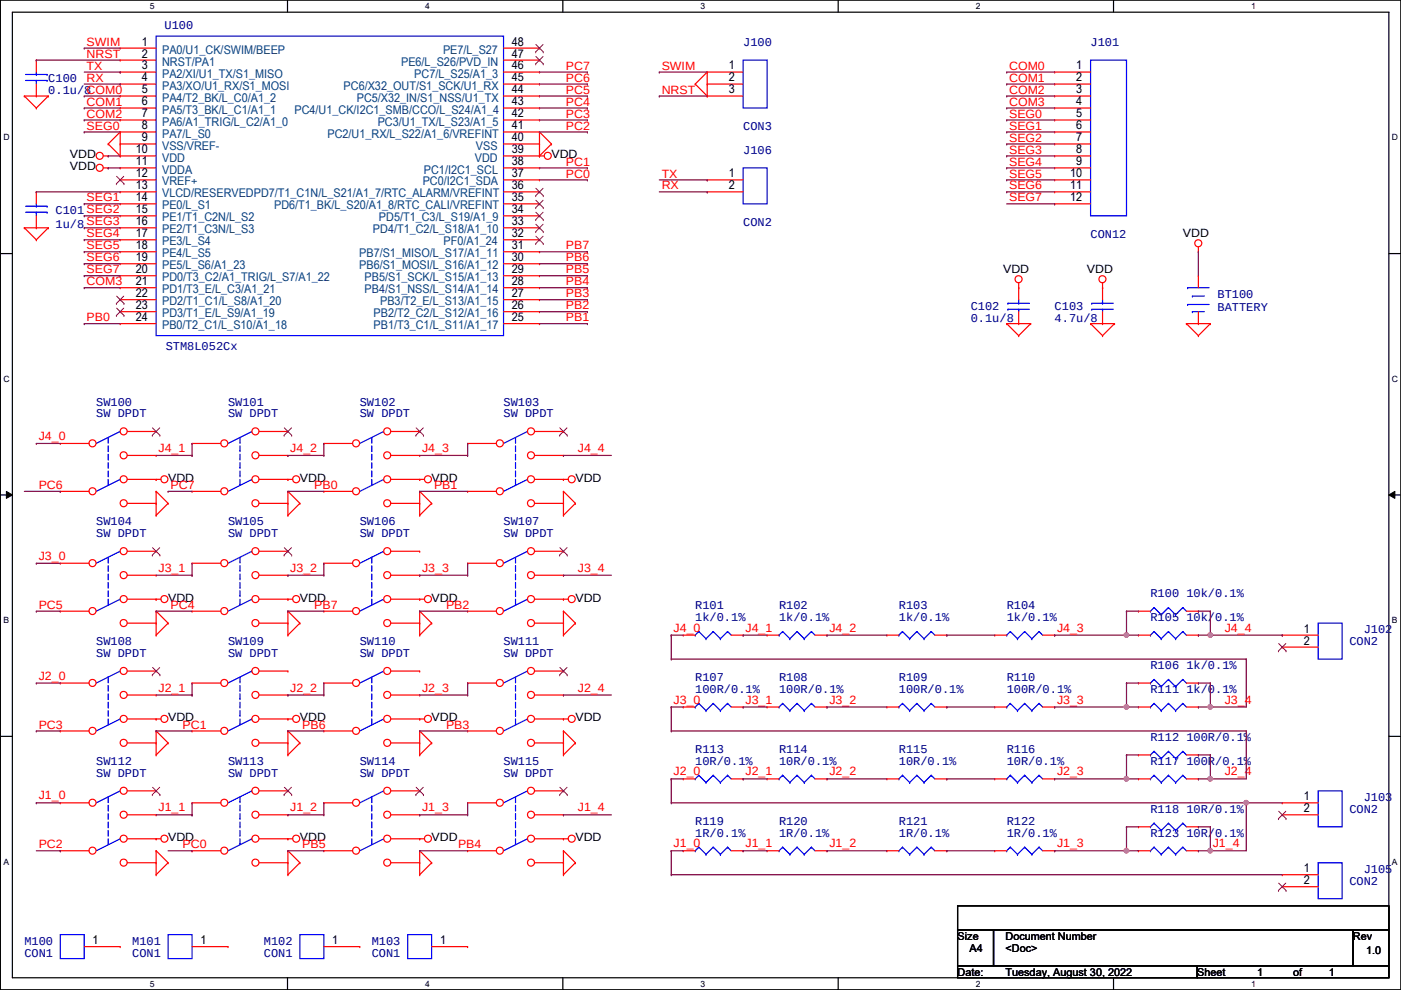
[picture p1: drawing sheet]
<svg xmlns="http://www.w3.org/2000/svg" width="297mm" height="210mm" viewBox="0 0 297 210" stroke-linecap="round" stroke-linejoin="round" font-family="sans-serif">
<defs><g id="words">
<g font-size="2.5" fill="#f00">
<text x="18.4" y="9.7">SWIM</text>
<text x="18.4" y="12.2">NRST</text>
<text x="18.4" y="14.8">TX</text>
<text x="18.4" y="17.3">RX</text>
<text x="120" y="14.8">PC7</text>
<text x="120" y="17.3">PC6</text>
<text x="140.3" y="14.8">SWIM</text>
<text x="213.9" y="17.3">COM1</text>
<text x="213.9" y="14.8">COM0</text>
<text x="18.4" y="22.4">COM1</text>
<text x="120" y="19.9">PC5</text>
<text x="120" y="22.4">PC4</text>
<text x="140.3" y="19.9">NRST</text>
<text x="213.9" y="19.9">COM2</text>
<text x="213.9" y="22.4">COM3</text>
<text x="18.4" y="27.5">SEG0</text>
<text x="18.4" y="24.9">COM2</text>
<text x="120" y="24.9">PC3</text>
<text x="120" y="27.5">PC2</text>
<text x="213.9" y="24.9">SEG0</text>
<text x="213.9" y="27.5">SEG1</text>
<text x="120" y="35.1">PC1</text>
<text x="213.9" y="30">SEG2</text>
<text x="213.9" y="32.6">SEG3</text>
<text x="213.9" y="35.1">SEG4</text>
<text x="120" y="37.6">PC0</text>
<text x="140.3" y="37.6">TX</text>
<text x="140.3" y="40.2">RX</text>
<text x="213.9" y="37.6">SEG5</text>
<text x="213.9" y="40.2">SEG6</text>
<text x="18.4" y="42.7">SEG1</text>
<text x="213.9" y="42.7">SEG7</text>
<text x="18.4" y="50.3">SEG4</text>
<text x="18.4" y="52.9">SEG5</text>
<text x="120" y="52.9">PB7</text>
<text x="18.4" y="58">SEG7</text>
<text x="18.4" y="55.4">SEG6</text>
<text x="120" y="55.4">PB6</text>
<text x="120" y="58">PB5</text>
<text x="18.4" y="60.5">COM3</text>
<text x="120" y="60.5">PB4</text>
<text x="120" y="63">PB3</text>
<text x="120" y="65.6">PB2</text>
<text x="18.4" y="68.1">PB0</text>
<text x="120" y="68.1">PB1</text>
<text x="8.2" y="93.3">J4_0</text>
<text x="33.6" y="95.8">J4_1</text>
<text x="61.5" y="95.8">J4_2</text>
<text x="89.5" y="95.8">J4_3</text>
<text x="122.5" y="95.8">J4_4</text>
<text x="8.2" y="103.7">PC6</text>
<text x="36.1" y="103.7">PC7</text>
<text x="66.6" y="103.7">PB0</text>
<text x="92" y="103.7">PB1</text>
<text x="8.2" y="118.7">J3_0</text>
<text x="33.6" y="121.2">J3_1</text>
<text x="61.5" y="121.2">J3_2</text>
<text x="89.5" y="121.2">J3_3</text>
<text x="122.5" y="121.2">J3_4</text>
<text x="8.2" y="129.1">PC5</text>
<text x="36.1" y="129.1">PC4</text>
<text x="66.6" y="129.1">PB7</text>
<text x="94.6" y="129.1">PB2</text>
<text x="142.8" y="133.9">J4_0</text>
<text x="158.1" y="133.9">J4_1</text>
<text x="175.8" y="133.9">J4_2</text>
<text x="224.1" y="133.9">J4_3</text>
<text x="259.7" y="133.9">J4_4</text>
<text x="8.2" y="144.1">J2_0</text>
<text x="33.6" y="146.6">J2_1</text>
<text x="61.5" y="146.6">J2_2</text>
<text x="89.5" y="146.6">J2_3</text>
<text x="122.5" y="146.6">J2_4</text>
<text x="142.8" y="149.2">J3_0</text>
<text x="158.1" y="149.2">J3_1</text>
<text x="175.8" y="149.2">J3_2</text>
<text x="224.1" y="149.2">J3_3</text>
<text x="259.7" y="149.2">J3_4</text>
<text x="8.2" y="154.5">PC3</text>
<text x="38.7" y="154.5">PC1</text>
<text x="64.1" y="154.5">PB6</text>
<text x="94.6" y="154.5">PB3</text>
<text x="142.8" y="164.4">J2_0</text>
<text x="158.1" y="164.4">J2_1</text>
<text x="175.8" y="164.4">J2_2</text>
<text x="224.1" y="164.4">J2_3</text>
<text x="259.7" y="164.4">J2_4</text>
<text x="8.2" y="169.5">J1_0</text>
<text x="33.6" y="172">J1_1</text>
<text x="61.5" y="172">J1_2</text>
<text x="89.5" y="172">J1_3</text>
<text x="122.5" y="172">J1_4</text>
<text x="8.2" y="179.9">PC2</text>
<text x="38.7" y="179.9">PC0</text>
<text x="64.1" y="179.9">PB5</text>
<text x="97.1" y="179.9">PB4</text>
<text x="142.8" y="179.7">J1_0</text>
<text x="158.1" y="179.7">J1_1</text>
<text x="175.8" y="179.7">J1_2</text>
<text x="224.1" y="179.7">J1_3</text>
<text x="257.1" y="179.7">J1_4</text>
</g>
<g font-size="2.5">
<text x="30.1" y="9.7">1</text>
<text x="108.5" y="9.7">48</text>
<text x="30.1" y="12.2">2</text>
<text x="30.1" y="14.7">3</text>
<text x="30.1" y="17.3">4</text>
<text x="108.5" y="17.3">45</text>
<text x="108.5" y="14.7">46</text>
<text x="108.5" y="12.2">47</text>
<text x="154.5" y="14.7">1</text>
<text x="154.5" y="17.3">2</text>
<text x="228.2" y="14.7">1</text>
<text x="228.2" y="17.3">2</text>
<text x="30.1" y="19.8">5</text>
<text x="30.1" y="22.4">6</text>
<text x="108.5" y="22.4">43</text>
<text x="108.5" y="19.8">44</text>
<text x="154.5" y="19.8">3</text>
<text x="228.2" y="19.8">3</text>
<text x="228.2" y="22.4">4</text>
<text x="30.1" y="24.9">7</text>
<text x="30.1" y="27.4">8</text>
<text x="30.1" y="30">9</text>
<text x="108.5" y="30">40</text>
<text x="108.5" y="27.4">41</text>
<text x="108.5" y="24.9">42</text>
<text x="228.2" y="24.9">5</text>
<text x="228.2" y="27.4">6</text>
<text x="228.2" y="30">7</text>
<text x="14.8" y="33.6">VDD</text>
<text x="28.8" y="32.5">10</text>
<text x="28.8" y="35.1">11</text>
<text x="108.5" y="35.1">38</text>
<text x="108.5" y="32.5">39</text>
<text x="116.9" y="33.6">VDD</text>
<text x="228.2" y="32.5">8</text>
<text x="228.2" y="35.1">9</text>
<text x="14.8" y="36.1">VDD</text>
<text x="28.8" y="37.6">12</text>
<text x="28.8" y="40.1">13</text>
<text x="108.5" y="40.1">36</text>
<text x="108.5" y="37.6">37</text>
<text x="154.5" y="37.6">1</text>
<text x="154.5" y="40.1">2</text>
<text x="226.9" y="37.6">10</text>
<text x="226.9" y="40.1">11</text>
<text x="28.8" y="42.7">14</text>
<text x="28.8" y="45.2">15</text>
<text x="28.8" y="47.8">16</text>
<text x="108.5" y="47.8">33</text>
<text x="108.5" y="45.2">34</text>
<text x="108.5" y="42.7">35</text>
<text x="226.9" y="42.7">12</text>
<text x="28.8" y="50.3">17</text>
<text x="28.8" y="52.8">18</text>
<text x="108.5" y="52.8">31</text>
<text x="108.5" y="50.3">32</text>
<text x="250.8" y="50.3">VDD</text>
<text x="28.8" y="55.4">19</text>
<text x="28.8" y="57.9">20</text>
<text x="108.5" y="57.9">29</text>
<text x="108.5" y="55.4">30</text>
<text x="212.7" y="58">VDD</text>
<text x="230.5" y="58">VDD</text>
<text x="28.8" y="60.5">21</text>
<text x="28.8" y="63">22</text>
<text x="28.8" y="65.5">23</text>
<text x="108.5" y="65.5">26</text>
<text x="108.5" y="63">27</text>
<text x="108.5" y="60.5">28</text>
<text x="28.8" y="68.1">24</text>
<text x="108.5" y="68.1">25</text>
<text x="35.6" y="102.2">VDD</text>
<text x="63.6" y="102.2">VDD</text>
<text x="91.5" y="102.2">VDD</text>
<text x="122" y="102.2">VDD</text>
<text x="35.6" y="127.6">VDD</text>
<text x="63.6" y="127.6">VDD</text>
<text x="91.5" y="127.6">VDD</text>
<text x="122" y="127.6">VDD</text>
<text x="276.4" y="134.1">1</text>
<text x="276.4" y="136.7">2</text>
<text x="35.6" y="153">VDD</text>
<text x="63.6" y="153">VDD</text>
<text x="91.5" y="153">VDD</text>
<text x="122" y="153">VDD</text>
<text x="276.4" y="169.7">1</text>
<text x="276.4" y="172.2">2</text>
<text x="35.6" y="178.4">VDD</text>
<text x="63.6" y="178.4">VDD</text>
<text x="91.5" y="178.4">VDD</text>
<text x="122" y="178.4">VDD</text>
<text x="276.4" y="184.9">1</text>
<text x="276.4" y="187.5">2</text>
<text x="19.6" y="200.2">1</text>
<text x="42.5" y="200.2">1</text>
<text x="70.4" y="200.2">1</text>
<text x="93.3" y="200.2">1</text>
</g>
<g font-size="2.5" fill="#003f7f">
<text x="34.4" y="11.4">PA0/U1_CK/SWIM/BEEP</text>
<text x="93.9" y="11.4">PE7/L_S27</text>
<text x="34.4" y="13.9">NRST/PA1</text>
<text x="34.4" y="16.5">PA2/XI/U1_TX/S1_MISO</text>
<text x="85" y="13.9">PE6/L_S26/PVD_IN</text>
<text x="87.8" y="16.5">PC7/L_S25/A1_3</text>
<text x="34.4" y="19">PA3/XO/U1_RX/S1_MOSI</text>
<text x="34.4" y="21.5">PA4/T2_BK/L_C0/A1_2</text>
<text x="72.9" y="19">PC6/X32_OUT/S1_SCK/U1_RX</text>
<text x="75.6" y="21.5">PC5/X32_IN/S1_NSS/U1_TX</text>
<text x="34.4" y="24.1">PA5/T3_BK/L_C1/A1_1</text>
<text x="34.4" y="26.6">PA6/A1_TRIG/L_C2/A1_0</text>
<text x="34.4" y="29.2">PA7/L_S0</text>
<text x="62.4" y="24.1">PC4/U1_CK/I2C1_SMB/CCO/L_S24/A1_4</text>
<text x="69.4" y="29.2">PC2/U1_RX/L_S22/A1_6/VREFINT</text>
<text x="80.1" y="26.6">PC3/U1_TX/L_S23/A1_5</text>
<text x="34.4" y="31.7">VSS/VREF-</text>
<text x="34.4" y="34.2">VDD</text>
<text x="100.7" y="34.2">VDD</text>
<text x="100.9" y="31.7">VSS</text>
<text x="34.4" y="36.8">VDDA</text>
<text x="34.4" y="39.3">VREF+</text>
<text x="34.4" y="41.9">VLCD/RESERVEDPD7/T1_C1N/L_S21/A1_7/RTC_ALARM/VREFINT</text>
<text x="89.6" y="39.3">PC0/I2C1_SDA</text>
<text x="89.9" y="36.8">PC1/I2C1_SCL</text>
<text x="34.4" y="44.4">PE0/L_S1</text>
<text x="34.4" y="46.9">PE1/T1_C2N/L_S2</text>
<text x="58.1" y="44.4">PD6/T1_BK/L_S20/A1_8/RTC_CALI/VREFINT</text>
<text x="80.3" y="46.9">PD5/T1_C3/L_S19/A1_9</text>
<text x="34.4" y="49.5">PE2/T1_C3N/L_S3</text>
<text x="34.4" y="52">PE3/L_S4</text>
<text x="79.1" y="49.5">PD4/T1_C2/L_S18/A1_10</text>
<text x="94.1" y="52">PF0/A1_24</text>
<text x="34.4" y="54.6">PE4/L_S5</text>
<text x="34.4" y="57.1">PE5/L_S6/A1_23</text>
<text x="34.4" y="59.6">PD0/T3_C2/A1_TRIG/L_S7/A1_22</text>
<text x="76.2" y="57.1">PB6/S1_MOSI/L_S16/A1_12</text>
<text x="76.2" y="54.6">PB7/S1_MISO/L_S17/A1_11</text>
<text x="77.3" y="59.6">PB5/S1_SCK/L_S15/A1_13</text>
<text x="34.4" y="62.2">PD1/T3_E/L_C3/A1_21</text>
<text x="34.4" y="64.7">PD2/T1_C1/L_S8/A1_20</text>
<text x="77.3" y="62.2">PB4/S1_NSS/L_S14/A1_14</text>
<text x="80.6" y="64.7">PB3/T2_E/L_S13/A1_15</text>
<text x="34.4" y="67.3">PD3/T1_E/L_S9/A1_19</text>
<text x="34.4" y="69.8">PB0/T2_C1/L_S10/A1_18</text>
<text x="79.2" y="69.8">PB1/T3_C1/L_S11/A1_17</text>
<text x="79.2" y="67.3">PB2/T2_C2/L_S12/A1_16</text>
</g>
<g font-size="2.5" fill="#00007f">
<text x="34.9" y="6.2">U100</text>
<text x="157.6" y="9.8">J100</text>
<text x="231.2" y="9.8">J101</text>
<text x="10.2" y="17.4">C100</text>
<text x="10.2" y="19.9">0.1u/8COM0</text>
<text x="157.6" y="27.6">CON3</text>
<text x="157.6" y="32.6">J106</text>
<text x="11.8" y="45.3">C101 SEG2</text>
<text x="157.6" y="47.9">CON2</text>
<text x="11.8" y="48.4">1u/8 SEG3</text>
<text x="231.2" y="50.4">CON12</text>
<text x="205.8" y="65.7">C102</text>
<text x="223.6" y="65.7">C103</text>
<text x="258.1" y="63.1">BT100</text>
<text x="258.1" y="65.9">BATTERY</text>
<text x="205.8" y="68.2">0.1u/8</text>
<text x="223.6" y="68.2">4.7u/8</text>
<text x="35.1" y="74.3">STM8L052Cx</text>
<text x="20.4" y="86">SW100</text>
<text x="20.4" y="88.5">SW DPDT</text>
<text x="48.3" y="86">SW101</text>
<text x="48.3" y="88.5">SW DPDT</text>
<text x="76.3" y="86">SW102</text>
<text x="76.3" y="88.5">SW DPDT</text>
<text x="106.8" y="86">SW103</text>
<text x="106.8" y="88.5">SW DPDT</text>
<text x="20.4" y="111.4">SW104</text>
<text x="20.4" y="113.9">SW DPDT</text>
<text x="48.3" y="111.4">SW105</text>
<text x="48.3" y="113.9">SW DPDT</text>
<text x="76.3" y="111.4">SW106</text>
<text x="76.3" y="113.9">SW DPDT</text>
<text x="106.8" y="111.4">SW107</text>
<text x="106.8" y="113.9">SW DPDT</text>
<text x="147.4" y="129.2">R101</text>
<text x="147.4" y="131.7">1k/0.1%</text>
<text x="165.2" y="129.2">R102</text>
<text x="165.2" y="131.7">1k/0.1%</text>
<text x="190.6" y="129.2">R103</text>
<text x="190.6" y="131.7">1k/0.1%</text>
<text x="213.4" y="129.2">R104</text>
<text x="213.4" y="131.7">1k/0.1%</text>
<text x="243.9" y="126.6">R100 10k/0.1%</text>
<text x="243.9" y="131.7">R105 10k/0.1%</text>
<text x="20.4" y="136.8">SW108</text>
<text x="48.3" y="136.8">SW109</text>
<text x="76.3" y="136.8">SW110</text>
<text x="106.8" y="136.8">SW111</text>
<text x="286.1" y="136.8">CON2</text>
<text x="289.1" y="134.2">J102</text>
<text x="20.4" y="139.3">SW DPDT</text>
<text x="48.3" y="139.3">SW DPDT</text>
<text x="76.3" y="139.3">SW DPDT</text>
<text x="106.8" y="139.3">SW DPDT</text>
<text x="243.9" y="141.9">R106 1k/0.1%</text>
<text x="147.4" y="144.4">R107</text>
<text x="147.4" y="146.9">100R/0.1%</text>
<text x="165.2" y="144.4">R108</text>
<text x="165.2" y="146.9">100R/0.1%</text>
<text x="190.6" y="144.4">R109</text>
<text x="190.6" y="146.9">100R/0.1%</text>
<text x="213.4" y="144.4">R110</text>
<text x="213.4" y="146.9">100R/0.1%</text>
<text x="243.9" y="146.9">R111 1k/0.1%</text>
<text x="147.4" y="159.6">R113</text>
<text x="165.2" y="159.6">R114</text>
<text x="190.6" y="159.6">R115</text>
<text x="213.4" y="159.6">R116</text>
<text x="243.9" y="157.1">R112 100R/0.1%</text>
<text x="20.4" y="162.2">SW112</text>
<text x="20.4" y="164.7">SW DPDT</text>
<text x="48.3" y="162.2">SW113</text>
<text x="48.3" y="164.7">SW DPDT</text>
<text x="76.3" y="162.2">SW114</text>
<text x="76.3" y="164.7">SW DPDT</text>
<text x="106.8" y="162.2">SW115</text>
<text x="106.8" y="164.7">SW DPDT</text>
<text x="147.4" y="162.2">10R/0.1%</text>
<text x="165.2" y="162.2">10R/0.1%</text>
<text x="190.6" y="162.2">10R/0.1%</text>
<text x="213.4" y="162.2">10R/0.1%</text>
<text x="243.9" y="162.2">R117 100R/0.1%</text>
<text x="243.9" y="172.3">R118 10R/0.1%</text>
<text x="286.1" y="172.3">CON2</text>
<text x="289.1" y="169.8">J103</text>
<text x="147.4" y="174.9">R119</text>
<text x="147.4" y="177.4">1R/0.1%</text>
<text x="165.2" y="174.9">R120</text>
<text x="165.2" y="177.4">1R/0.1%</text>
<text x="190.6" y="174.9">R121</text>
<text x="190.6" y="177.4">1R/0.1%</text>
<text x="213.4" y="174.9">R122</text>
<text x="213.4" y="177.4">1R/0.1%</text>
<text x="243.9" y="177.4">R123 10R/0.1%</text>
<text x="289.1" y="185">J105</text>
<text x="286.1" y="187.6">CON2</text>
<text x="5.2" y="200.3">M100</text>
<text x="5.2" y="202.8">CON1</text>
<text x="28" y="200.3">M101</text>
<text x="28" y="202.8">CON1</text>
<text x="56" y="200.3">M102</text>
<text x="56" y="202.8">CON1</text>
<text x="78.8" y="200.3">M103</text>
<text x="78.8" y="202.8">CON1</text>
</g>
<g font-size="2.3">
<text x="203" y="199.2">Size</text>
<text x="205.6" y="201.8">A4</text>
<text x="213.2" y="199.2">Document Number</text>
<text x="213.2" y="201.8">&lt;Doc&gt;</text>
<text x="286.8" y="199.2">Rev</text>
<text x="289.6" y="202.3">1.0</text>
<text x="203" y="206.8">Date:</text>
<text x="213.2" y="206.8">Tuesday, August 30, 2022</text>
<text x="253.8" y="206.8">Sheet</text>
<text x="266.5" y="206.8">1</text>
<text x="274.1" y="206.8">of</text>
<text x="281.8" y="206.8">1</text>
</g>
<g font-size="1.8">
<text x="31.8" y="1.9">5</text>
<text x="90.1" y="1.9">4</text>
<text x="148.5" y="1.9">3</text>
<text x="206.9" y="1.9">2</text>
<text x="265.3" y="1.9">1</text>
<text x=".7" y="29.8">D</text>
<text x="295.1" y="29.8">D</text>
<text x=".7" y="80.9">C</text>
<text x="295.1" y="80.9">C</text>
<text x=".7" y="132.1">B</text>
<text x="295.1" y="132.1">B</text>
<text x=".7" y="183.3">A</text>
<text x="295.1" y="183.3">A</text>
<text x="31.8" y="209.2">5</text>
<text x="90.1" y="209.2">4</text>
<text x="148.5" y="209.2">3</text>
<text x="206.9" y="209.2">2</text>
<text x="265.3" y="209.2">1</text>
</g>
</g></defs>
<path d="M.1 0h296.9v209.8h-296.9zM2.6 2.6h291.9v204.7h-291.9z" fill="none" stroke="#000" stroke-width=".25"/>
<g fill="#fff">
<path d="M31.8 .3h1v2h-1z"/>
<path d="M31.8 207.6h1v1.9h-1z"/>
</g>
<path d="M61 0v2.6M61 207.3v2.5" fill="none" stroke="#000" stroke-width=".25"/>
<g fill="#fff">
<path d="M90.1 .3h1v2h-1z"/>
<path d="M90.1 207.6h1v1.9h-1z"/>
</g>
<path d="M119.3 0v2.6M119.3 207.3v2.5" fill="none" stroke="#000" stroke-width=".25"/>
<g fill="#fff">
<path d="M148.5 .3h1v2h-1z"/>
<path d="M148.5 207.6h1v1.9h-1z"/>
</g>
<path d="M177.7 0v2.6M177.7 207.3v2.5" fill="none" stroke="#000" stroke-width=".25"/>
<g fill="#fff">
<path d="M206.9 .3h1v2h-1z"/>
<path d="M206.9 207.6h1v1.9h-1z"/>
</g>
<path d="M236.1 0v2.6M236.1 207.3v2.5" fill="none" stroke="#000" stroke-width=".25"/>
<g fill="#fff">
<path d="M265.3 .3h.9v2h-.9z"/>
<path d="M265.3 207.6h.9v1.9h-.9z"/>
<path d="M.7 28.2h1.3v1.9h-1.3z"/>
<path d="M295.1 28.2h1.3v1.9h-1.3z"/>
<path d="M.7 79.3h1.3v2h-1.3z"/>
<path d="M295.1 79.3h1.3v2h-1.3z"/>
</g>
<path d="M.1 53.8h2.5M294.5 53.8h2.5" fill="none" stroke="#000" stroke-width=".25"/>
<g fill="#fff">
<path d="M.7 130.5h1.2v2h-1.2z"/>
<path d="M295.1 130.5h1.2v2h-1.2z"/>
</g>
<path d="M.1 104.9h2.5M294.5 104.9h2.5" fill="none" stroke="#000" stroke-width=".25"/>
<path d="M1.4 104.2l1.2 .7-1.2 .8zM294.5 104.9l1.2-.7v1.5z" fill="#000"/>
<path d="M1.4 104.2l1.2 .7-1.2 .8zM294.5 104.9l1.2-.7v1.5z" fill="none" stroke="#000" stroke-width=".21"/>
<g fill="#fff">
<path d="M.7 181.7h1.2v2h-1.2z"/>
<path d="M295.1 181.7h1.2v2h-1.2z"/>
</g>
<path d="M.1 156.1h2.5M294.5 156.1h2.5M203 192.1h91.5v5h-91.5zM203 197.1h7.6v7.7h-7.6zM210.6 197.1h76.2v7.7h-76.2zM286.8 197.1h7.7v7.7h-7.7zM203 204.8h50.8v2.5h-50.8zM253.8 204.8h40.7v2.5h-40.7z" fill="none" stroke="#000" stroke-width=".25"/>
<g fill="none" stroke="#f00" stroke-width=".25">
<path d="M25.5 10.2h.1M25.5 12.7h.1M25.5 15.3h.1M25.5 17.8h.1M25.5 10.2h7.6M25.5 12.7h7.6M25.5 15.3h7.6M25.5 17.8h7.6M106.8 10.2h7.6M106.8 12.7h7.6M106.8 15.3h7.6M106.8 17.8h7.6"/>
<path d="M114.4 17.8h.1M114.4 15.3h.1M114.4 12.7h.1M114.4 10.2h.1M147.4 17.8h.1M147.4 17.8l2.5 2.6M149.9 15.3h.1M149.9 15.3v5.1M149.9 15.3l-2.5 2.5M5.2 20.4h.1M5.2 20.4h5M5.2 20.4l2.5 2.5"/>
<path d="M7.7 22.9h.1M10.2 20.4h.1M10.2 20.4l-2.5 2.5M21.9 33.1h1M21.9 35.6h1M22.9 33.1h.1M22.9 35.6h.1M22.9 30.5h.1M22.9 30.5l2.6 2.6M25.5 28h.1M25.5 33.1h.1M25.5 20.4h.1"/>
<path d="M25.5 22.9h.1M25.5 25.4h.1M25.5 30.5h.1M25.5 35.6h.1M25.5 38.1h.1M25.5 33.1h7.6M25.5 35.6h7.6M25.5 28v5.1M25.5 28l-2.6 2.5M25.5 20.4h7.6M25.5 22.9h7.6M25.5 25.4h7.6"/>
<path d="M25.5 28h7.6M25.5 30.5h7.6M25.5 38.1h7.6M106.8 33.1h8.6M106.8 35.6h7.6M106.8 20.4h7.6M106.8 22.9h7.6M106.8 25.4h7.6M106.8 28h7.6M106.8 30.5h7.6M106.8 38.1h7.6M114.4 33.1h.1"/>
<path d="M114.4 28h.1M114.4 38.1h.1M114.4 35.6h.1M114.4 30.5h.1M114.4 25.4h.1M114.4 22.9h.1M114.4 20.4h.1M114.4 28v5.1M114.4 28l2.5 2.5M116.9 30.5h.1M116.9 30.5l-2.5 2.6M149.9 20.4h.1"/>
<path d="M5.2 48.3h.1M5.2 48.3h5M5.2 48.3l2.5 2.5M7.7 50.8h.1M10.2 48.3h.1M10.2 48.3l-2.5 2.5M25.5 40.7h.1M25.5 43.2h.1M25.5 45.8h.1M25.5 48.3h.1M25.5 50.8h.1M25.5 53.4h.1"/>
<path d="M25.5 55.9h.1M25.5 58.5h.1M25.5 48.3h7.6M25.5 40.7h7.6M25.5 43.2h7.6M25.5 45.8h7.6M25.5 50.8h7.6M25.5 53.4h7.6M25.5 55.9h7.6M25.5 58.5h7.6M106.8 48.3h7.6M106.8 40.7h7.6"/>
<path d="M106.8 43.2h7.6M106.8 45.8h7.6M106.8 50.8h7.6M106.8 53.4h7.6M106.8 55.9h7.6M106.8 58.5h7.6M114.4 58.5h.1M114.4 55.9h.1M114.4 53.4h.1M114.4 50.8h.1M114.4 48.3h.1M114.4 45.8h.1"/>
<path d="M114.4 43.2h.1M114.4 40.7h.1M216 60v1M233.8 60v1M254.1 53.4h.1M254.1 52.4v1M25.5 61h.1M25.5 63.5h.1M25.5 66.1h.1M25.5 68.6h.1M25.5 68.6h7.6M25.5 61h7.6"/>
<path d="M25.5 63.5h7.6M25.5 66.1h7.6M106.8 68.6h7.6M106.8 61h7.6M106.8 63.5h7.6M106.8 66.1h7.6M114.4 68.6h.1M114.4 66.1h.1M114.4 63.5h.1M114.4 61h.1M213.4 68.6h.1M213.4 68.6h5.1"/>
<path d="M213.4 68.6l2.6 2.6M216 61h.1M216 71.2h.1M218.5 68.6h.1M218.5 68.6l-2.5 2.6M231.2 68.6h.1M231.2 68.6h5.1M231.2 68.6l2.6 2.6M233.8 61h.1M233.8 71.2h.1M236.3 68.6h.1M236.3 68.6l-2.5 2.6"/>
<path d="M251.5 68.6h.1M251.5 68.6h5.1M251.5 68.6l2.6 2.6M254.1 71.2h.1M256.6 68.6h.1M256.6 68.6l-2.5 2.6M33.1 101.6h.1M33.1 104.2h.1M33.1 109.3h.1M33.1 101.6h1M33.1 104.2v5.1M33.1 104.2l2.5 2.5"/>
<path d="M35.6 106.7h.1M35.6 106.7l-2.5 2.6M61 101.6h.1M61 104.2h.1M61 109.3h.1M61 101.6h1.1M61 104.2v5.1M61 104.2l2.6 2.5M63.6 106.7h.1M63.6 106.7l-2.6 2.6M89 101.6h.1M89 104.2h.1"/>
<path d="M89 109.3h.1M89 101.6h1M89 104.2v5.1M89 104.2l2.5 2.5M91.5 106.7h.1M91.5 106.7l-2.5 2.6M119.5 101.6h.1M119.5 104.2h.1M119.5 109.3h.1M119.5 101.6h1M119.5 104.2v5.1M119.5 104.2l2.5 2.5"/>
<path d="M122 106.7h.1M122 106.7l-2.5 2.6M33.1 127h.1M33.1 129.6h.1M33.1 134.7h.1M33.1 129.6v5.1M33.1 127h1M33.1 129.6l2.5 2.5M35.6 132.1h.1M35.6 132.1l-2.5 2.6M61 127h.1M61 129.6h.1"/>
<path d="M61 134.7h.1M61 129.6v5.1M61 127h1.1M61 129.6l2.6 2.5M63.6 132.1h.1M63.6 132.1l-2.6 2.6M89 127h.1M89 129.6h.1M89 134.7h.1M89 129.6v5.1M89 127h1M89 129.6l2.5 2.5"/>
<path d="M91.5 132.1h.1M91.5 132.1l-2.5 2.6M119.5 127h.1M119.5 129.6h.1M119.5 134.7h.1M119.5 129.6v5.1M119.5 127h1M119.5 129.6l2.5 2.5M122 132.1h.1M122 132.1l-2.5 2.6M144.9 134.7h.1M144.9 134.7h2.5"/>
<path d="M155 134.7h2.6M157.6 134.7h.1M241.4 129.6h.1M241.4 129.6h2.5M251.5 129.6h2.6M254.1 129.6h.1M33.1 152.4h.1M33.1 155h.1M33.1 155v5.1M33.1 152.4h1M33.1 155l2.5 2.5M35.6 157.5h.1"/>
<path d="M35.6 157.5l-2.5 2.6M61 152.4h.1M61 155h.1M61 155v5.1M61 152.4h1.1M61 155l2.6 2.5M63.6 157.5h.1M63.6 157.5l-2.6 2.6M89 152.4h.1M89 155h.1M89 155v5.1M89 152.4h1"/>
<path d="M89 155l2.5 2.5M91.5 157.5h.1M91.5 157.5l-2.5 2.6M119.5 152.4h.1M119.5 155h.1M119.5 155v5.1M119.5 152.4h1M119.5 155l2.5 2.5M122 157.5h.1M122 157.5l-2.5 2.6M33.1 160.1h.1M33.1 177.8h.1"/>
<path d="M33.1 177.8h1M61 160.1h.1M61 177.8h.1M61 177.8h1.1M89 160.1h.1M89 177.8h.1M89 177.8h1M119.5 160.1h.1M119.5 177.8h.1M119.5 177.8h1M33.1 180.4h.1M33.1 185.5h.1"/>
<path d="M33.1 180.4v5.1M33.1 180.4l2.5 2.5M35.6 182.9h.1M35.6 182.9l-2.5 2.6M61 180.4h.1M61 185.5h.1M61 180.4v5.1M61 180.4l2.6 2.5M63.6 182.9h.1M63.6 182.9l-2.6 2.6M89 180.4h.1M89 185.5h.1"/>
<path d="M89 180.4v5.1M89 180.4l2.5 2.5M91.5 182.9h.1M91.5 182.9l-2.5 2.6M119.5 180.4h.1M119.5 185.5h.1M119.5 180.4v5.1M119.5 180.4l2.5 2.5M122 182.9h.1M122 182.9l-2.5 2.6M210.9 180.4h.1M210.9 180.4h2.5"/>
<path d="M221.1 180.4h2.5M223.6 180.4h.1"/>
<circle cx="21.1" cy="33" r=".75"/>
<circle cx="21.1" cy="35.6" r=".75"/>
<circle cx="116.1" cy="33" r=".75"/>
<circle cx="216" cy="59.2" r=".75"/>
<circle cx="233.7" cy="59.2" r=".75"/>
<circle cx="254.1" cy="51.6" r=".75"/>
<circle cx="34.9" cy="101.6" r=".75"/>
<circle cx="62.8" cy="101.6" r=".75"/>
<circle cx="90.7" cy="101.6" r=".75"/>
<circle cx="121.2" cy="101.6" r=".75"/>
<circle cx="34.9" cy="127" r=".75"/>
<circle cx="62.8" cy="127" r=".75"/>
<circle cx="90.7" cy="127" r=".75"/>
<circle cx="121.2" cy="127" r=".75"/>
<circle cx="34.9" cy="152.4" r=".75"/>
<circle cx="62.8" cy="152.4" r=".75"/>
<circle cx="90.7" cy="152.4" r=".75"/>
<circle cx="121.2" cy="152.4" r=".75"/>
<circle cx="34.9" cy="177.8" r=".75"/>
<circle cx="62.8" cy="177.8" r=".75"/>
<circle cx="90.7" cy="177.8" r=".75"/>
<circle cx="121.2" cy="177.8" r=".75"/>
</g>
<g fill="none" stroke="#00f" stroke-width=".25">
<path d="M33.1 7.7h73.7v63.5h-73.7zM50.9 119.2h.1M50.9 118.2v1M50.9 119.9v1M53.4 116.9h.1M53.4 116.9l-5.1 2.5M50.9 120.9h.1M50.9 122.7h.1M50.9 124.5h.1M50.9 126.3h.1M50.9 128.1h.1M50.9 121.7v1"/>
<path d="M50.9 123.5v1M50.9 125.3v1M50.9 127v1.1M53.4 127h.1M53.4 127l-5.1 2.6M147.4 134.7h.1M148.2 133.9h.1M148.2 133.9l1.5 1.5M148.2 133.9l-.8 .8M149.7 135.4h.1M151.2 133.9h.1M151.2 133.9l1.5 1.5"/>
<path d="M151.2 133.9l-1.5 1.5M152.7 135.4h.1M154.3 133.9h.1M154.3 133.9l.7 .8M154.3 133.9l-1.6 1.5M243.9 129.6h.1M244.7 128.8h.1M244.7 128.8l1.5 1.5M244.7 128.8l-.8 .8M246.2 130.3h.1M247.7 128.8h.1M247.7 128.8l1.6 1.5"/>
<path d="M247.7 128.8l-1.5 1.5M249.3 130.3h.1M250.8 128.8h.1M250.8 128.8l.7 .8M250.8 128.8l-1.5 1.5M214.2 179.6h.1M214.2 179.6l1.5 1.5M214.2 179.6l-.8 .8M217.3 179.6h.1M217.3 179.6l1.5 1.5M217.3 179.6l-1.6 1.5M220.3 179.6h.1"/>
<path d="M220.3 179.6l.8 .8M220.3 179.6l-1.5 1.5M213.4 180.4h.1M215.7 181.1h.1M218.8 181.1h.1"/>
</g>
<g fill="none" stroke="#7f3f00" stroke-width=".21">
<path d="M113.6 13.5h.1M113.6 11h.1M113.6 12l1.6 1.5M113.6 9.4l1.6 1.6M115.1 12l-1.5 1.5M115.1 9.4l-1.5 1.6M115.2 13.5h.1M115.2 11h.1M24.7 38.9h.1M24.7 37.4l1.6 1.5M26.2 37.4l-1.5 1.5M26.3 38.9h.1"/>
<path d="M113.6 39.9l1.6 1.6M115.1 39.9l-1.5 1.6M113.6 51.6h.1M113.6 49.1h.1M113.6 46.6h.1M113.6 44h.1M113.6 41.5h.1M113.6 50.1l1.6 1.5M113.6 47.5l1.6 1.6M113.6 45l1.6 1.6M113.6 42.5l1.6 1.5M115.1 50.1l-1.5 1.5"/>
<path d="M115.1 47.5l-1.5 1.6M115.1 45l-1.5 1.6M115.1 42.5l-1.5 1.5M115.2 51.6h.1M115.2 49.1h.1M115.2 46.6h.1M115.2 44h.1M115.2 41.5h.1M24.7 64.3h.1M24.7 66.9h.1M24.7 62.8l1.6 1.5M24.7 65.3l1.6 1.6"/>
<path d="M26.2 62.8l-1.5 1.5M26.2 65.3l-1.5 1.6M26.3 64.3h.1M26.3 66.9h.1"/>
</g>
<circle cx="47.6" cy="119.4" r=".75" fill="#fff"/>
<g fill="none" stroke="#f00" stroke-width=".25">
<path d="M40.7 119.4h.1M40.7 119.4h6.1"/>
<circle cx="47.6" cy="119.4" r=".75"/>
</g>
<circle cx="54.2" cy="116.9" r=".75" fill="#fff"/>
<g fill="none" stroke="#f00" stroke-width=".25">
<path d="M54.9 116.9h6.1M61 116.9h.1"/>
<circle cx="54.2" cy="116.9" r=".75"/>
</g>
<path d="M60.2 117.7h.1M60.3 116.1l1.5 1.6M61.8 116.1l-1.6 1.6M61.8 117.7h.1" fill="none" stroke="#7f3f00" stroke-width=".21"/>
<circle cx="54.2" cy="121.9" r=".75" fill="#fff"/>
<g fill="none" stroke="#f00" stroke-width=".25">
<path d="M54.9 122h6.1M61 122h.1"/>
<circle cx="54.2" cy="121.9" r=".75"/>
</g>
<circle cx="47.6" cy="129.6" r=".75" fill="#fff"/>
<g fill="none" stroke="#f00" stroke-width=".25">
<path d="M40.7 129.6h.1M40.7 129.6h6.1"/>
<circle cx="47.6" cy="129.6" r=".75"/>
</g>
<circle cx="54.2" cy="127" r=".75" fill="#fff"/>
<g fill="none" stroke="#f00" stroke-width=".25">
<path d="M54.9 127h6.1M61 127h.1"/>
<circle cx="54.2" cy="127" r=".75"/>
</g>
<circle cx="54.2" cy="132.1" r=".75" fill="#fff"/>
<g fill="none" stroke="#f00" stroke-width=".25">
<path d="M54.9 132.1h6.1M61 132.1h.1"/>
<circle cx="54.2" cy="132.1" r=".75"/>
</g>
<g fill="none" stroke="#00f" stroke-width=".25">
<path d="M78.8 93.8h.1M78.8 95.5h.1M78.8 97.3h.1M78.8 99.1h.1M78.8 92.8v1M78.8 94.5v1M78.8 96.3v1M78.8 98.1v1M78.8 99.9v1M81.4 91.5h.1M81.4 91.5l-5.1 2.5M78.8 100.9h.1"/>
<path d="M78.8 102.7h.1M78.8 101.6v1.1M81.4 101.6h.1M81.4 101.6l-5.1 2.6"/>
</g>
<circle cx="75.5" cy="94" r=".75" fill="#fff"/>
<g fill="none" stroke="#f00" stroke-width=".25">
<path d="M68.7 94h.1M68.7 94h6.1"/>
<circle cx="75.5" cy="94" r=".75"/>
</g>
<circle cx="82.1" cy="91.5" r=".75" fill="#fff"/>
<g fill="none" stroke="#f00" stroke-width=".25">
<path d="M82.9 91.5h6.1M89 91.5h.1"/>
<circle cx="82.1" cy="91.5" r=".75"/>
</g>
<path d="M88.2 92.3h.1M88.2 90.7l1.6 1.6M89.7 90.7l-1.5 1.6M89.8 92.3h.1" fill="none" stroke="#7f3f00" stroke-width=".21"/>
<circle cx="82.1" cy="96.5" r=".75" fill="#fff"/>
<g fill="none" stroke="#f00" stroke-width=".25">
<path d="M82.9 96.6h6.1M89 96.6h.1"/>
<circle cx="82.1" cy="96.5" r=".75"/>
</g>
<circle cx="75.5" cy="104.2" r=".75" fill="#fff"/>
<g fill="none" stroke="#f00" stroke-width=".25">
<path d="M68.7 104.2h.1M68.7 104.2h6.1"/>
<circle cx="75.5" cy="104.2" r=".75"/>
</g>
<circle cx="82.1" cy="101.6" r=".75" fill="#fff"/>
<g fill="none" stroke="#f00" stroke-width=".25">
<path d="M82.9 101.6h6.1M89 101.6h.1"/>
<circle cx="82.1" cy="101.6" r=".75"/>
</g>
<circle cx="82.1" cy="106.7" r=".75" fill="#fff"/>
<g fill="none" stroke="#f00" stroke-width=".25">
<path d="M149.9 38.1h.1M149.9 38.1h7.7M149.9 40.7h.1M149.9 40.7h7.7M254.1 58.5h.1M254.1 58.5v2.5M254.1 68.6h.1M254.1 66.1v2.5M82.9 106.7h6.1M89 106.7h.1M241.4 165.1h.1M241.4 165.1h2.5"/>
<path d="M251.5 165.1h2.6M254.1 165.1h.1"/>
<circle cx="82.1" cy="106.7" r=".75"/>
</g>
<g fill="none" stroke="#00f" stroke-width=".25">
<path d="M157.6 35.6h5v7.6h-5zM251.8 61h.1M251.8 64.6h.1M251.8 61h4.6M251.8 64.6h4.6M252.8 66.1h.1M252.8 62.8h.1M252.8 66.1h2.6M252.8 62.8h2.6M109.3 170h.1M109.3 171.7h.1M109.3 173.5h.1"/>
<path d="M109.3 175.3h.1M109.3 177.1h.1M109.3 178.9h.1M109.3 169v1M109.3 170.7v1M109.3 172.5v1M109.3 174.3v1M109.3 176.1v1M109.3 177.8v1.1M111.8 167.7h.1M111.8 177.8h.1M111.8 167.7l-5 2.5"/>
<path d="M111.8 177.8l-5 2.6M243.9 165.1h.1M244.7 164.4h.1M244.7 164.4l1.5 1.5M244.7 164.4l-.8 .7M246.2 165.9h.1M247.7 164.4h.1M247.7 164.4l1.6 1.5M247.7 164.4l-1.5 1.5M249.3 165.9h.1M250.8 164.4h.1M250.8 164.4l.7 .7"/>
<path d="M250.8 164.4l-1.5 1.5"/>
</g>
<circle cx="106" cy="170.2" r=".75" fill="#fff"/>
<g fill="none" stroke="#f00" stroke-width=".25">
<path d="M99.1 170.2h.1M99.1 170.2h6.1"/>
<circle cx="106" cy="170.2" r=".75"/>
</g>
<circle cx="112.6" cy="167.7" r=".75" fill="#fff"/>
<g fill="none" stroke="#f00" stroke-width=".25">
<path d="M113.4 167.7h6.1M119.5 167.7h.1"/>
<circle cx="112.6" cy="167.7" r=".75"/>
</g>
<path d="M118.7 168.5h.1M118.7 166.9l1.6 1.6M120.2 166.9l-1.5 1.6M120.3 168.5h.1" fill="none" stroke="#7f3f00" stroke-width=".21"/>
<circle cx="112.6" cy="172.7" r=".75" fill="#fff"/>
<g fill="none" stroke="#f00" stroke-width=".25">
<path d="M113.4 172.8h6.1M119.5 172.8h.1"/>
<circle cx="112.6" cy="172.7" r=".75"/>
</g>
<circle cx="106" cy="180.4" r=".75" fill="#fff"/>
<g fill="none" stroke="#f00" stroke-width=".25">
<path d="M99.1 180.4h.1M99.1 180.4h6.1"/>
<circle cx="106" cy="180.4" r=".75"/>
</g>
<circle cx="112.6" cy="177.8" r=".75" fill="#fff"/>
<g fill="none" stroke="#f00" stroke-width=".25">
<path d="M113.4 177.8h6.1M119.5 177.8h.1"/>
<circle cx="112.6" cy="177.8" r=".75"/>
</g>
<circle cx="112.6" cy="182.9" r=".75" fill="#fff"/>
<g fill="none" stroke="#f00" stroke-width=".25">
<path d="M113.4 182.9h6.1M119.5 182.9h.1"/>
<circle cx="112.6" cy="182.9" r=".75"/>
</g>
<g fill="none" stroke="#00f" stroke-width=".25">
<path d="M22.9 93.8h.1M22.9 95.5h.1M22.9 97.3h.1M22.9 99.1h.1M22.9 92.8v1M22.9 94.5v1M22.9 96.3v1M22.9 98.1v1M22.9 99.9v1M25.5 91.5h.1M25.5 91.5l-5.1 2.5M22.9 100.9h.1"/>
<path d="M22.9 102.7h.1M22.9 101.6v1.1M25.5 101.6h.1M25.5 101.6l-5.1 2.6"/>
</g>
<circle cx="19.6" cy="94" r=".75" fill="#fff"/>
<g fill="none" stroke="#f00" stroke-width=".25">
<path d="M12.8 94h.1M12.8 94h6.1"/>
<circle cx="19.6" cy="94" r=".75"/>
</g>
<circle cx="26.2" cy="91.5" r=".75" fill="#fff"/>
<g fill="none" stroke="#f00" stroke-width=".25">
<path d="M27 91.5h6.1M33.1 91.5h.1"/>
<circle cx="26.2" cy="91.5" r=".75"/>
</g>
<path d="M32.3 92.3h.1M32.3 90.7l1.6 1.6M33.9 90.7l-1.6 1.6M33.9 92.3h.1" fill="none" stroke="#7f3f00" stroke-width=".21"/>
<circle cx="26.2" cy="96.5" r=".75" fill="#fff"/>
<g fill="none" stroke="#f00" stroke-width=".25">
<path d="M27 96.6h6.1M33.1 96.6h.1"/>
<circle cx="26.2" cy="96.5" r=".75"/>
</g>
<circle cx="19.6" cy="104.2" r=".75" fill="#fff"/>
<g fill="none" stroke="#f00" stroke-width=".25">
<path d="M12.8 104.2h.1M12.8 104.2h6.1"/>
<circle cx="19.6" cy="104.2" r=".75"/>
</g>
<circle cx="26.2" cy="101.6" r=".75" fill="#fff"/>
<g fill="none" stroke="#f00" stroke-width=".25">
<path d="M27 101.6h6.1M33.1 101.6h.1"/>
<circle cx="26.2" cy="101.6" r=".75"/>
</g>
<circle cx="26.2" cy="106.7" r=".75" fill="#fff"/>
<g fill="none" stroke="#f00" stroke-width=".25">
<path d="M233.8 68.6h.1M233.8 61h.1M233.8 61v2.5M233.8 66.1v2.5M27 106.7h6.1M33.1 106.7h.1M188 134.7h.1M188 134.7h2.6M198.2 134.7h2.5M200.7 134.7h.1M162.6 149.9h.1M162.6 149.9h2.6"/>
<path d="M172.8 149.9h2.5M175.3 149.9h.1M188 149.9h.1M188 149.9h2.6M198.2 149.9h2.5M200.7 149.9h.1"/>
<circle cx="26.2" cy="106.7" r=".75"/>
</g>
<g fill="none" stroke="#00f" stroke-width=".25">
<path d="M231.5 64.3h.1M231.5 65.6h.1M231.5 64.3h4.5M231.5 65.6h4.5M233.8 65.6h.1M233.8 64.3h.1M233.8 63.5v.8M233.8 65.6v.5M190.6 134.7h.1M191.3 133.9h.1M191.3 133.9l1.6 1.5M191.3 133.9l-.7 .8"/>
<path d="M192.9 135.4h.1M194.4 133.9h.1M194.4 133.9l1.5 1.5M194.4 133.9l-1.5 1.5M195.9 135.4h.1M197.4 133.9h.1M197.4 133.9l.8 .8M197.4 133.9l-1.5 1.5M22.9 144.6h.1M22.9 146.3h.1M22.9 148.1h.1M22.9 149.9h.1"/>
<path d="M22.9 151.7h.1M22.9 153.5h.1M22.9 143.6v1M22.9 145.3v1M22.9 147.1v1M22.9 148.9v1M22.9 150.7v1M22.9 152.4v1.1M25.5 142.3h.1M25.5 152.4h.1M25.5 142.3l-5.1 2.5M25.5 152.4l-5.1 2.6"/>
<path d="M165.2 149.9h.1M165.9 149.1h.1M165.9 149.1l1.6 1.6M165.9 149.1l-.7 .8M167.5 150.7h.1M169 149.1h.1M169 149.1l1.5 1.6M169 149.1l-1.5 1.6M170.5 150.7h.1M172 149.1h.1M172 149.1l.8 .8M172 149.1l-1.5 1.6"/>
<path d="M190.6 149.9h.1M191.3 149.1h.1M191.3 149.1l1.6 1.6M191.3 149.1l-.7 .8M192.9 150.7h.1M194.4 149.1h.1M194.4 149.1l1.5 1.6M194.4 149.1l-1.5 1.6M195.9 150.7h.1M197.4 149.1h.1M197.4 149.1l.8 .8M197.4 149.1l-1.5 1.6"/>
</g>
<circle cx="19.6" cy="144.8" r=".75" fill="#fff"/>
<g fill="none" stroke="#f00" stroke-width=".25">
<path d="M12.8 144.8h.1M12.8 144.8h6.1"/>
<circle cx="19.6" cy="144.8" r=".75"/>
</g>
<circle cx="26.2" cy="142.3" r=".75" fill="#fff"/>
<g fill="none" stroke="#f00" stroke-width=".25">
<path d="M27 142.3h6.1M33.1 142.3h.1"/>
<circle cx="26.2" cy="142.3" r=".75"/>
</g>
<path d="M32.3 143.1h.1M32.3 141.5l1.6 1.6M33.9 141.5l-1.6 1.6M33.9 143.1h.1" fill="none" stroke="#7f3f00" stroke-width=".21"/>
<circle cx="26.2" cy="147.3" r=".75" fill="#fff"/>
<g fill="none" stroke="#f00" stroke-width=".25">
<path d="M27 147.4h6.1M33.1 147.4h.1"/>
<circle cx="26.2" cy="147.3" r=".75"/>
</g>
<circle cx="19.6" cy="155" r=".75" fill="#fff"/>
<g fill="none" stroke="#f00" stroke-width=".25">
<path d="M12.8 155h.1M12.8 155h6.1"/>
<circle cx="19.6" cy="155" r=".75"/>
</g>
<circle cx="26.2" cy="152.4" r=".75" fill="#fff"/>
<g fill="none" stroke="#f00" stroke-width=".25">
<path d="M27 152.4h6.1M33.1 152.4h.1"/>
<circle cx="26.2" cy="152.4" r=".75"/>
</g>
<circle cx="26.2" cy="157.5" r=".75" fill="#fff"/>
<g fill="none" stroke="#f00" stroke-width=".25">
<path d="M7.7 12.7h.1M7.7 12.7v2.6M7.7 17.8v2.6M7.7 20.4h.1M27 157.5h6.1M33.1 157.5h.1M144.9 149.9h.1M144.9 149.9h2.5M155 149.9h2.6M157.6 149.9h.1M271.9 170.2h.1M271.9 172.8h.1"/>
<path d="M271.9 170.2h7.6M271.9 172.8h7.6"/>
<circle cx="26.2" cy="157.5" r=".75"/>
</g>
<g fill="none" stroke="#00f" stroke-width=".25">
<path d="M5.4 17.1h4.6M5.4 15.8h4.6M7.7 15.8h.1M7.7 17.1h.1M7.7 15.3v.5M7.7 17.1v.7M10 17.1h.1M10 15.8h.1M78.8 119.2h.1M78.8 118.2v1M78.8 119.9v1M81.4 116.9h.1"/>
<path d="M81.4 116.9l-5.1 2.5M78.8 120.9h.1M78.8 122.7h.1M78.8 124.5h.1M78.8 126.3h.1M78.8 128.1h.1M78.8 121.7v1M78.8 123.5v1M78.8 125.3v1M78.8 127v1.1M81.4 127h.1M81.4 127l-5.1 2.6"/>
<path d="M147.4 149.9h.1M148.2 149.1h.1M148.2 149.1l1.5 1.6M148.2 149.1l-.8 .8M149.7 150.7h.1M151.2 149.1h.1M151.2 149.1l1.5 1.6M151.2 149.1l-1.5 1.6M152.7 150.7h.1M154.3 149.1h.1M154.3 149.1l.7 .8M154.3 149.1l-1.6 1.6"/>
<path d="M279.5 167.7h5.1v7.6h-5.1z"/>
</g>
<path d="M271.1 173.6h.1M271.1 172l1.6 1.6M272.6 172l-1.5 1.6M272.7 173.6h.1" fill="none" stroke="#7f3f00" stroke-width=".21"/>
<circle cx="75.5" cy="119.4" r=".75" fill="#fff"/>
<g fill="none" stroke="#f00" stroke-width=".25">
<path d="M68.7 119.4h.1M68.7 119.4h6.1"/>
<circle cx="75.5" cy="119.4" r=".75"/>
</g>
<circle cx="82.1" cy="116.9" r=".75" fill="#fff"/>
<g fill="none" stroke="#f00" stroke-width=".25">
<path d="M82.9 116.9h6.1M89 116.9h.1"/>
<circle cx="82.1" cy="116.9" r=".75"/>
</g>
<circle cx="82.1" cy="121.9" r=".75" fill="#fff"/>
<g fill="none" stroke="#f00" stroke-width=".25">
<path d="M82.9 122h6.1M89 122h.1"/>
<circle cx="82.1" cy="121.9" r=".75"/>
</g>
<circle cx="75.5" cy="129.6" r=".75" fill="#fff"/>
<g fill="none" stroke="#f00" stroke-width=".25">
<path d="M68.7 129.6h.1M68.7 129.6h6.1"/>
<circle cx="75.5" cy="129.6" r=".75"/>
</g>
<circle cx="82.1" cy="127" r=".75" fill="#fff"/>
<g fill="none" stroke="#f00" stroke-width=".25">
<path d="M82.9 127h6.1M89 127h.1"/>
<circle cx="82.1" cy="127" r=".75"/>
</g>
<circle cx="82.1" cy="132.1" r=".75" fill="#fff"/>
<g fill="none" stroke="#f00" stroke-width=".25">
<path d="M82.9 132.1h6.1M89 132.1h.1M241.4 160.1h.1M241.4 160.1h2.5M251.5 160.1h2.6M254.1 160.1h.1"/>
<circle cx="82.1" cy="132.1" r=".75"/>
</g>
<g fill="none" stroke="#00f" stroke-width=".25">
<path d="M109.3 93.8h.1M109.3 95.5h.1M109.3 97.3h.1M109.3 99.1h.1M109.3 92.8v1M109.3 94.5v1M109.3 96.3v1M109.3 98.1v1M109.3 99.9v1M111.8 91.5h.1M111.8 91.5l-5 2.5M109.3 100.9h.1"/>
<path d="M109.3 102.7h.1M109.3 101.6v1.1M111.8 101.6h.1M111.8 101.6l-5 2.6M244.7 159.3h.1M244.7 159.3l1.5 1.5M244.7 159.3l-.8 .8M247.7 159.3h.1M247.7 159.3l1.6 1.5M247.7 159.3l-1.5 1.5M250.8 159.3h.1M250.8 159.3l.7 .8"/>
<path d="M250.8 159.3l-1.5 1.5M243.9 160.1h.1M246.2 160.8h.1M249.3 160.8h.1"/>
</g>
<circle cx="106" cy="94" r=".75" fill="#fff"/>
<g fill="none" stroke="#f00" stroke-width=".25">
<path d="M99.1 94h.1M99.1 94h6.1"/>
<circle cx="106" cy="94" r=".75"/>
</g>
<circle cx="112.6" cy="91.5" r=".75" fill="#fff"/>
<g fill="none" stroke="#f00" stroke-width=".25">
<path d="M113.4 91.5h6.1M119.5 91.5h.1"/>
<circle cx="112.6" cy="91.5" r=".75"/>
</g>
<path d="M118.7 92.3h.1M118.7 90.7l1.6 1.6M120.2 90.7l-1.5 1.6M120.3 92.3h.1" fill="none" stroke="#7f3f00" stroke-width=".21"/>
<circle cx="112.6" cy="96.5" r=".75" fill="#fff"/>
<g fill="none" stroke="#f00" stroke-width=".25">
<path d="M113.4 96.6h6.1M119.5 96.6h.1"/>
<circle cx="112.6" cy="96.5" r=".75"/>
</g>
<circle cx="106" cy="104.2" r=".75" fill="#fff"/>
<g fill="none" stroke="#f00" stroke-width=".25">
<path d="M99.1 104.2h.1M99.1 104.2h6.1"/>
<circle cx="106" cy="104.2" r=".75"/>
</g>
<circle cx="112.6" cy="101.6" r=".75" fill="#fff"/>
<g fill="none" stroke="#f00" stroke-width=".25">
<path d="M113.4 101.6h6.1M119.5 101.6h.1"/>
<circle cx="112.6" cy="101.6" r=".75"/>
</g>
<circle cx="112.6" cy="106.7" r=".75" fill="#fff"/>
<g fill="none" stroke="#f00" stroke-width=".25">
<path d="M113.4 106.7h6.1M119.5 106.7h.1M162.6 134.7h.1M162.6 134.7h2.6M172.8 134.7h2.5M175.3 134.7h.1M210.9 134.7h.1M210.9 134.7h2.5M221.1 134.7h2.5M223.6 134.7h.1M162.6 165.1h.1M162.6 165.1h2.6"/>
<path d="M172.8 165.1h2.5M175.3 165.1h.1M188 165.1h.1M188 165.1h2.6M198.2 165.1h2.5M200.7 165.1h.1"/>
<circle cx="112.6" cy="106.7" r=".75"/>
</g>
<g fill="none" stroke="#00f" stroke-width=".25">
<path d="M165.2 134.7h.1M165.9 133.9h.1M165.9 133.9l1.6 1.5M165.9 133.9l-.7 .8M167.5 135.4h.1M169 133.9h.1M169 133.9l1.5 1.5M169 133.9l-1.5 1.5M170.5 135.4h.1M172 133.9h.1M172 133.9l.8 .8M172 133.9l-1.5 1.5"/>
<path d="M213.4 134.7h.1M214.2 133.9h.1M214.2 133.9l1.5 1.5M214.2 133.9l-.8 .8M215.7 135.4h.1M217.3 133.9h.1M217.3 133.9l1.5 1.5M217.3 133.9l-1.6 1.5M218.8 135.4h.1M220.3 133.9h.1M220.3 133.9l.8 .8M220.3 133.9l-1.5 1.5"/>
<path d="M22.9 170h.1M22.9 171.7h.1M22.9 173.5h.1M22.9 175.3h.1M22.9 177.1h.1M22.9 178.9h.1M22.9 169v1M22.9 170.7v1M22.9 172.5v1M22.9 174.3v1M22.9 176.1v1M22.9 177.8v1.1"/>
<path d="M25.5 167.7h.1M25.5 177.8h.1M25.5 167.7l-5.1 2.5M25.5 177.8l-5.1 2.6M165.2 165.1h.1M165.9 164.4h.1M165.9 164.4l1.6 1.5M165.9 164.4l-.7 .7M167.5 165.9h.1M169 164.4h.1M169 164.4l1.5 1.5M169 164.4l-1.5 1.5"/>
<path d="M170.5 165.9h.1M172 164.4h.1M172 164.4l.8 .7M172 164.4l-1.5 1.5M190.6 165.1h.1M191.3 164.4h.1M191.3 164.4l1.6 1.5M191.3 164.4l-.7 .7M192.9 165.9h.1M194.4 164.4h.1M194.4 164.4l1.5 1.5M194.4 164.4l-1.5 1.5"/>
<path d="M195.9 165.9h.1M197.4 164.4h.1M197.4 164.4l.8 .7M197.4 164.4l-1.5 1.5"/>
</g>
<circle cx="19.6" cy="170.2" r=".75" fill="#fff"/>
<g fill="none" stroke="#f00" stroke-width=".25">
<path d="M12.8 170.2h.1M12.8 170.2h6.1"/>
<circle cx="19.6" cy="170.2" r=".75"/>
</g>
<circle cx="26.2" cy="167.7" r=".75" fill="#fff"/>
<g fill="none" stroke="#f00" stroke-width=".25">
<path d="M27 167.7h6.1M33.1 167.7h.1"/>
<circle cx="26.2" cy="167.7" r=".75"/>
</g>
<path d="M32.3 168.5h.1M32.3 166.9l1.6 1.6M33.9 166.9l-1.6 1.6M33.9 168.5h.1" fill="none" stroke="#7f3f00" stroke-width=".21"/>
<circle cx="26.2" cy="172.7" r=".75" fill="#fff"/>
<g fill="none" stroke="#f00" stroke-width=".25">
<path d="M27 172.8h6.1M33.1 172.8h.1"/>
<circle cx="26.2" cy="172.7" r=".75"/>
</g>
<circle cx="19.6" cy="180.4" r=".75" fill="#fff"/>
<g fill="none" stroke="#f00" stroke-width=".25">
<path d="M12.8 180.4h.1M12.8 180.4h6.1"/>
<circle cx="19.6" cy="180.4" r=".75"/>
</g>
<circle cx="26.2" cy="177.8" r=".75" fill="#fff"/>
<g fill="none" stroke="#f00" stroke-width=".25">
<path d="M27 177.8h6.1M33.1 177.8h.1"/>
<circle cx="26.2" cy="177.8" r=".75"/>
</g>
<circle cx="26.2" cy="182.9" r=".75" fill="#fff"/>
<g fill="none" stroke="#f00" stroke-width=".25">
<path d="M144.9 165.1h.1M144.9 165.1h2.5M155 165.1h2.6M157.6 165.1h.1M27 182.9h6.1M33.1 182.9h.1M17.9 200.7h7.6M25.5 200.7h.1M68.7 200.7h7.6M76.3 200.7h.1"/>
<circle cx="26.2" cy="182.9" r=".75"/>
</g>
<g fill="none" stroke="#00f" stroke-width=".25">
<path d="M50.9 144.6h.1M50.9 146.3h.1M50.9 148.1h.1M50.9 149.9h.1M50.9 151.7h.1M50.9 153.5h.1M50.9 143.6v1M50.9 145.3v1M50.9 147.1v1M50.9 148.9v1M50.9 150.7v1M50.9 152.4v1.1"/>
<path d="M53.4 142.3h.1M53.4 152.4h.1M53.4 142.3l-5.1 2.5M53.4 152.4l-5.1 2.6M147.4 165.1h.1M148.2 164.4h.1M148.2 164.4l1.5 1.5M148.2 164.4l-.8 .7M149.7 165.9h.1M151.2 164.4h.1M151.2 164.4l1.5 1.5M151.2 164.4l-1.5 1.5"/>
<path d="M152.7 165.9h.1M154.3 164.4h.1M154.3 164.4l.7 .7M154.3 164.4l-1.6 1.5M12.8 198.2h5.1v5h-5.1zM63.6 198.2h5.1v5h-5.1z"/>
</g>
<circle cx="47.6" cy="144.8" r=".75" fill="#fff"/>
<g fill="none" stroke="#f00" stroke-width=".25">
<path d="M40.7 144.8h.1M40.7 144.8h6.1"/>
<circle cx="47.6" cy="144.8" r=".75"/>
</g>
<circle cx="54.2" cy="142.3" r=".75" fill="#fff"/>
<g fill="none" stroke="#f00" stroke-width=".25">
<path d="M54.9 142.3h6.1M61 142.3h.1"/>
<circle cx="54.2" cy="142.3" r=".75"/>
</g>
<circle cx="54.2" cy="147.3" r=".75" fill="#fff"/>
<g fill="none" stroke="#f00" stroke-width=".25">
<path d="M54.9 147.4h6.1M61 147.4h.1"/>
<circle cx="54.2" cy="147.3" r=".75"/>
</g>
<circle cx="47.6" cy="155" r=".75" fill="#fff"/>
<g fill="none" stroke="#f00" stroke-width=".25">
<path d="M40.7 155h.1M40.7 155h6.1"/>
<circle cx="47.6" cy="155" r=".75"/>
</g>
<circle cx="54.2" cy="152.4" r=".75" fill="#fff"/>
<g fill="none" stroke="#f00" stroke-width=".25">
<path d="M54.9 152.4h6.1M61 152.4h.1"/>
<circle cx="54.2" cy="152.4" r=".75"/>
</g>
<circle cx="54.2" cy="157.5" r=".75" fill="#fff"/>
<g fill="none" stroke="#f00" stroke-width=".25">
<path d="M54.9 157.5h6.1M61 157.5h.1"/>
<circle cx="54.2" cy="157.5" r=".75"/>
</g>
<g fill="none" stroke="#00f" stroke-width=".25">
<path d="M50.9 93.8h.1M50.9 95.5h.1M50.9 97.3h.1M50.9 99.1h.1M50.9 92.8v1M50.9 94.5v1M50.9 96.3v1M50.9 98.1v1M50.9 99.9v1M53.4 91.5h.1M53.4 91.5l-5.1 2.5M50.9 100.9h.1"/>
<path d="M50.9 102.7h.1M50.9 101.6v1.1M53.4 101.6h.1M53.4 101.6l-5.1 2.6"/>
</g>
<circle cx="47.6" cy="94" r=".75" fill="#fff"/>
<g fill="none" stroke="#f00" stroke-width=".25">
<path d="M40.7 94h.1M40.7 94h6.1"/>
<circle cx="47.6" cy="94" r=".75"/>
</g>
<circle cx="54.2" cy="91.5" r=".75" fill="#fff"/>
<g fill="none" stroke="#f00" stroke-width=".25">
<path d="M54.9 91.5h6.1M61 91.5h.1"/>
<circle cx="54.2" cy="91.5" r=".75"/>
</g>
<path d="M60.2 92.3h.1M60.3 90.7l1.5 1.6M61.8 90.7l-1.6 1.6M61.8 92.3h.1" fill="none" stroke="#7f3f00" stroke-width=".21"/>
<circle cx="54.2" cy="96.5" r=".75" fill="#fff"/>
<g fill="none" stroke="#f00" stroke-width=".25">
<path d="M54.9 96.6h6.1M61 96.6h.1"/>
<circle cx="54.2" cy="96.5" r=".75"/>
</g>
<circle cx="47.6" cy="104.2" r=".75" fill="#fff"/>
<g fill="none" stroke="#f00" stroke-width=".25">
<path d="M40.7 104.2h.1M40.7 104.2h6.1"/>
<circle cx="47.6" cy="104.2" r=".75"/>
</g>
<circle cx="54.2" cy="101.6" r=".75" fill="#fff"/>
<g fill="none" stroke="#f00" stroke-width=".25">
<path d="M54.9 101.6h6.1M61 101.6h.1"/>
<circle cx="54.2" cy="101.6" r=".75"/>
</g>
<circle cx="54.2" cy="106.7" r=".75" fill="#fff"/>
<g fill="none" stroke="#f00" stroke-width=".25">
<path d="M7.7 40.7h.1M7.7 48.3h.1M7.7 40.7v2.5M7.7 45.8v2.5M54.9 106.7h6.1M61 106.7h.1M162.6 180.4h.1M162.6 180.4h2.6M172.8 180.4h2.5M175.3 180.4h.1M188 180.4h.1M188 180.4h2.6"/>
<path d="M198.2 180.4h2.5M200.7 180.4h.1"/>
<circle cx="54.2" cy="106.7" r=".75"/>
</g>
<g fill="none" stroke="#00f" stroke-width=".25">
<path d="M5.4 45h4.6M5.4 43.7h4.6M7.7 43.7h.1M7.7 45h.1M7.7 43.2v.5M7.7 45v.8M10 45h.1M10 43.7h.1M109.3 119.2h.1M109.3 118.2v1M109.3 119.9v1M111.8 116.9h.1"/>
<path d="M111.8 116.9l-5 2.5M109.3 120.9h.1M109.3 122.7h.1M109.3 124.5h.1M109.3 126.3h.1M109.3 128.1h.1M109.3 121.7v1M109.3 123.5v1M109.3 125.3v1M109.3 127v1.1M111.8 127h.1M111.8 127l-5 2.6"/>
<path d="M165.9 179.6h.1M165.9 179.6l1.6 1.5M165.9 179.6l-.7 .8M169 179.6h.1M169 179.6l1.5 1.5M169 179.6l-1.5 1.5M172 179.6h.1M172 179.6l.8 .8M172 179.6l-1.5 1.5M191.3 179.6h.1M191.3 179.6l1.6 1.5M191.3 179.6l-.7 .8"/>
<path d="M194.4 179.6h.1M194.4 179.6l1.5 1.5M194.4 179.6l-1.5 1.5M197.4 179.6h.1M197.4 179.6l.8 .8M197.4 179.6l-1.5 1.5M165.2 180.4h.1M167.5 181.1h.1M170.5 181.1h.1M190.6 180.4h.1M192.9 181.1h.1M195.9 181.1h.1"/>
</g>
<circle cx="106" cy="119.4" r=".75" fill="#fff"/>
<g fill="none" stroke="#f00" stroke-width=".25">
<path d="M99.1 119.4h.1M99.1 119.4h6.1"/>
<circle cx="106" cy="119.4" r=".75"/>
</g>
<circle cx="112.6" cy="116.9" r=".75" fill="#fff"/>
<g fill="none" stroke="#f00" stroke-width=".25">
<path d="M113.4 116.9h6.1M119.5 116.9h.1"/>
<circle cx="112.6" cy="116.9" r=".75"/>
</g>
<path d="M118.7 117.7h.1M118.7 116.1l1.6 1.6M120.2 116.1l-1.5 1.6M120.3 117.7h.1" fill="none" stroke="#7f3f00" stroke-width=".21"/>
<circle cx="112.6" cy="121.9" r=".75" fill="#fff"/>
<g fill="none" stroke="#f00" stroke-width=".25">
<path d="M113.4 122h6.1M119.5 122h.1"/>
<circle cx="112.6" cy="121.9" r=".75"/>
</g>
<circle cx="106" cy="129.6" r=".75" fill="#fff"/>
<g fill="none" stroke="#f00" stroke-width=".25">
<path d="M99.1 129.6h.1M99.1 129.6h6.1"/>
<circle cx="106" cy="129.6" r=".75"/>
</g>
<circle cx="112.6" cy="127" r=".75" fill="#fff"/>
<g fill="none" stroke="#f00" stroke-width=".25">
<path d="M113.4 127h6.1M119.5 127h.1"/>
<circle cx="112.6" cy="127" r=".75"/>
</g>
<circle cx="112.6" cy="132.1" r=".75" fill="#fff"/>
<g fill="none" stroke="#f00" stroke-width=".25">
<path d="M149.9 15.3h.1M149.9 17.8h.1M149.9 15.3h7.7M149.9 17.8h7.7M149.9 20.4h.1M149.9 20.4h7.7M113.4 132.1h6.1M119.5 132.1h.1M271.9 134.7h.1M271.9 137.2h.1M271.9 134.7h7.6M271.9 137.2h7.6"/>
<path d="M210.9 149.9h.1M210.9 149.9h2.5M221.1 149.9h2.5M223.6 149.9h.1M241.4 149.9h.1M241.4 149.9h2.5M251.5 149.9h2.6M254.1 149.9h.1M144.9 180.4h.1M144.9 180.4h2.5M155 180.4h2.6M157.6 180.4h.1"/>
<path d="M241.4 180.4h.1M241.4 180.4h2.5M251.5 180.4h2.6M254.1 180.4h.1M91.5 200.7h7.6M99.1 200.7h.1"/>
<circle cx="112.6" cy="132.1" r=".75"/>
</g>
<g fill="none" stroke="#00f" stroke-width=".25">
<path d="M157.6 12.7h5v10.2h-5zM279.5 132.1h5.1v7.6h-5.1zM213.4 149.9h.1M214.2 149.1h.1M214.2 149.1l1.5 1.6M214.2 149.1l-.8 .8M215.7 150.7h.1M217.3 149.1h.1M217.3 149.1l1.5 1.6M217.3 149.1l-1.6 1.6M218.8 150.7h.1M220.3 149.1h.1"/>
<path d="M220.3 149.1l.8 .8M220.3 149.1l-1.5 1.6M243.9 149.9h.1M244.7 149.1h.1M244.7 149.1l1.5 1.6M244.7 149.1l-.8 .8M246.2 150.7h.1M247.7 149.1h.1M247.7 149.1l1.6 1.6M247.7 149.1l-1.5 1.6M249.3 150.7h.1M250.8 149.1h.1"/>
<path d="M250.8 149.1l.7 .8M250.8 149.1l-1.5 1.6M50.9 170h.1M50.9 171.7h.1M50.9 173.5h.1M50.9 175.3h.1M50.9 177.1h.1M50.9 178.9h.1M50.9 169v1M50.9 170.7v1M50.9 172.5v1M50.9 174.3v1"/>
<path d="M50.9 176.1v1M50.9 177.8v1.1M53.4 167.7h.1M53.4 177.8h.1M53.4 167.7l-5.1 2.5M53.4 177.8l-5.1 2.6M148.2 179.6h.1M148.2 179.6l1.5 1.5M148.2 179.6l-.8 .8M151.2 179.6h.1M151.2 179.6l1.5 1.5M151.2 179.6l-1.5 1.5"/>
<path d="M154.3 179.6h.1M154.3 179.6l.7 .8M154.3 179.6l-1.6 1.5M244.7 179.6h.1M244.7 179.6l1.5 1.5M244.7 179.6l-.8 .8M247.7 179.6h.1M247.7 179.6l1.6 1.5M247.7 179.6l-1.5 1.5M250.8 179.6h.1M250.8 179.6l.7 .8M250.8 179.6l-1.5 1.5"/>
<path d="M86.4 198.2h5.1v5h-5.1zM147.4 180.4h.1M149.7 181.1h.1M152.7 181.1h.1M243.9 180.4h.1M246.2 181.1h.1M249.3 181.1h.1"/>
</g>
<path d="M271.1 138h.1M271.1 136.4l1.6 1.6M272.6 136.4l-1.5 1.6M272.7 138h.1" fill="none" stroke="#7f3f00" stroke-width=".21"/>
<circle cx="47.6" cy="170.2" r=".75" fill="#fff"/>
<g fill="none" stroke="#f00" stroke-width=".25">
<path d="M40.7 170.2h.1M40.7 170.2h6.1"/>
<circle cx="47.6" cy="170.2" r=".75"/>
</g>
<circle cx="54.2" cy="167.7" r=".75" fill="#fff"/>
<g fill="none" stroke="#f00" stroke-width=".25">
<path d="M54.9 167.7h6.1M61 167.7h.1"/>
<circle cx="54.2" cy="167.7" r=".75"/>
</g>
<path d="M60.2 168.5h.1M60.3 166.9l1.5 1.6M61.8 166.9l-1.6 1.6M61.8 168.5h.1" fill="none" stroke="#7f3f00" stroke-width=".21"/>
<circle cx="54.2" cy="172.7" r=".75" fill="#fff"/>
<g fill="none" stroke="#f00" stroke-width=".25">
<path d="M54.9 172.8h6.1M61 172.8h.1"/>
<circle cx="54.2" cy="172.7" r=".75"/>
</g>
<circle cx="47.6" cy="180.4" r=".75" fill="#fff"/>
<g fill="none" stroke="#f00" stroke-width=".25">
<path d="M40.7 180.4h.1M40.7 180.4h6.1"/>
<circle cx="47.6" cy="180.4" r=".75"/>
</g>
<circle cx="54.2" cy="177.8" r=".75" fill="#fff"/>
<g fill="none" stroke="#f00" stroke-width=".25">
<path d="M54.9 177.8h6.1M61 177.8h.1"/>
<circle cx="54.2" cy="177.8" r=".75"/>
</g>
<circle cx="54.2" cy="182.9" r=".75" fill="#fff"/>
<g fill="none" stroke="#f00" stroke-width=".25">
<path d="M241.4 134.7h.1M241.4 134.7h2.5M251.5 134.7h2.6M254.1 134.7h.1M54.9 182.9h6.1M61 182.9h.1M271.9 185.5h.1M271.9 188h.1M271.9 185.5h7.6M271.9 188h7.6"/>
<circle cx="54.2" cy="182.9" r=".75"/>
</g>
<g fill="none" stroke="#00f" stroke-width=".25">
<path d="M243.9 134.7h.1M244.7 133.9h.1M244.7 133.9l1.5 1.5M244.7 133.9l-.8 .8M246.2 135.4h.1M247.7 133.9h.1M247.7 133.9l1.6 1.5M247.7 133.9l-1.5 1.5M249.3 135.4h.1M250.8 133.9h.1M250.8 133.9l.7 .8M250.8 133.9l-1.5 1.5"/>
<path d="M78.8 144.6h.1M78.8 146.3h.1M78.8 148.1h.1M78.8 149.9h.1M78.8 151.7h.1M78.8 153.5h.1M78.8 143.6v1M78.8 145.3v1M78.8 147.1v1M78.8 148.9v1M78.8 150.7v1M78.8 152.4v1.1"/>
<path d="M81.4 142.3h.1M81.4 152.4h.1M81.4 142.3l-5.1 2.5M81.4 152.4l-5.1 2.6M279.5 182.9h5.1v7.6h-5.1z"/>
</g>
<path d="M271.1 188.8h.1M271.1 187.2l1.6 1.6M272.6 187.2l-1.5 1.6M272.7 188.8h.1" fill="none" stroke="#7f3f00" stroke-width=".21"/>
<circle cx="75.5" cy="144.8" r=".75" fill="#fff"/>
<g fill="none" stroke="#f00" stroke-width=".25">
<path d="M68.7 144.8h.1M68.7 144.8h6.1"/>
<circle cx="75.5" cy="144.8" r=".75"/>
</g>
<circle cx="82.1" cy="142.3" r=".75" fill="#fff"/>
<g fill="none" stroke="#f00" stroke-width=".25">
<path d="M82.9 142.3h6.1M89 142.3h.1"/>
<circle cx="82.1" cy="142.3" r=".75"/>
</g>
<circle cx="82.1" cy="147.3" r=".75" fill="#fff"/>
<g fill="none" stroke="#f00" stroke-width=".25">
<path d="M82.9 147.4h6.1M89 147.4h.1"/>
<circle cx="82.1" cy="147.3" r=".75"/>
</g>
<circle cx="75.5" cy="155" r=".75" fill="#fff"/>
<g fill="none" stroke="#f00" stroke-width=".25">
<path d="M68.7 155h.1M68.7 155h6.1"/>
<circle cx="75.5" cy="155" r=".75"/>
</g>
<circle cx="82.1" cy="152.4" r=".75" fill="#fff"/>
<g fill="none" stroke="#f00" stroke-width=".25">
<path d="M82.9 152.4h6.1M89 152.4h.1"/>
<circle cx="82.1" cy="152.4" r=".75"/>
</g>
<circle cx="82.1" cy="157.5" r=".75" fill="#fff"/>
<g fill="none" stroke="#f00" stroke-width=".25">
<path d="M216 68.6h.1M216 61h.1M216 61v2.5M216 66.1v2.5M82.9 157.5h6.1M89 157.5h.1M241.4 144.8h.1M241.4 144.8h2.5M251.5 144.8h2.6M254.1 144.8h.1M210.9 165.1h.1M210.9 165.1h2.5"/>
<path d="M221.1 165.1h2.5M223.6 165.1h.1M40.7 200.7h7.6M48.3 200.7h.1"/>
<circle cx="82.1" cy="157.5" r=".75"/>
</g>
<g fill="none" stroke="#00f" stroke-width=".25">
<path d="M213.7 64.3h.1M213.7 65.6h.1M213.7 64.3h4.6M213.7 65.6h4.6M216 65.6h.1M216 64.3h.1M216 63.5v.8M216 65.6v.5M22.9 119.2h.1M22.9 118.2v1M22.9 119.9v1M25.5 116.9h.1"/>
<path d="M25.5 116.9l-5.1 2.5M22.9 120.9h.1M22.9 122.7h.1M22.9 124.5h.1M22.9 126.3h.1M22.9 128.1h.1M22.9 121.7v1M22.9 123.5v1M22.9 125.3v1M22.9 127v1.1M25.5 127h.1M25.5 127l-5.1 2.6"/>
<path d="M243.9 144.8h.1M244.7 144.1h.1M244.7 144.1l1.5 1.5M244.7 144.1l-.8 .7M246.2 145.6h.1M247.7 144.1h.1M247.7 144.1l1.6 1.5M247.7 144.1l-1.5 1.5M249.3 145.6h.1M250.8 144.1h.1M250.8 144.1l.7 .7M250.8 144.1l-1.5 1.5"/>
<path d="M213.4 165.1h.1M214.2 164.4h.1M214.2 164.4l1.5 1.5M214.2 164.4l-.8 .7M215.7 165.9h.1M217.3 164.4h.1M217.3 164.4l1.5 1.5M217.3 164.4l-1.6 1.5M218.8 165.9h.1M220.3 164.4h.1M220.3 164.4l.8 .7M220.3 164.4l-1.5 1.5"/>
<path d="M35.6 198.2h5.1v5h-5.1z"/>
</g>
<circle cx="19.6" cy="119.4" r=".75" fill="#fff"/>
<g fill="none" stroke="#f00" stroke-width=".25">
<path d="M12.8 119.4h.1M12.8 119.4h6.1"/>
<circle cx="19.6" cy="119.4" r=".75"/>
</g>
<circle cx="26.2" cy="116.9" r=".75" fill="#fff"/>
<g fill="none" stroke="#f00" stroke-width=".25">
<path d="M27 116.9h6.1M33.1 116.9h.1"/>
<circle cx="26.2" cy="116.9" r=".75"/>
</g>
<path d="M32.3 117.7h.1M32.3 116.1l1.6 1.6M33.9 116.1l-1.6 1.6M33.9 117.7h.1" fill="none" stroke="#7f3f00" stroke-width=".21"/>
<circle cx="26.2" cy="121.9" r=".75" fill="#fff"/>
<g fill="none" stroke="#f00" stroke-width=".25">
<path d="M27 122h6.1M33.1 122h.1"/>
<circle cx="26.2" cy="121.9" r=".75"/>
</g>
<circle cx="19.6" cy="129.6" r=".75" fill="#fff"/>
<g fill="none" stroke="#f00" stroke-width=".25">
<path d="M12.8 129.6h.1M12.8 129.6h6.1"/>
<circle cx="19.6" cy="129.6" r=".75"/>
</g>
<circle cx="26.2" cy="127" r=".75" fill="#fff"/>
<g fill="none" stroke="#f00" stroke-width=".25">
<path d="M27 127h6.1M33.1 127h.1"/>
<circle cx="26.2" cy="127" r=".75"/>
</g>
<circle cx="26.2" cy="132.1" r=".75" fill="#fff"/>
<g fill="none" stroke="#f00" stroke-width=".25">
<path d="M223.6 15.3h.1M223.6 17.8h.1M223.6 15.3h7.6M223.6 17.8h7.6M223.6 20.4h.1M223.6 22.9h.1M223.6 25.4h.1M223.6 28h.1M223.6 30.5h.1M223.6 33.1h.1M223.6 35.6h.1M223.6 38.1h.1"/>
<path d="M223.6 20.4h7.6M223.6 22.9h7.6M223.6 25.4h7.6M223.6 28h7.6M223.6 30.5h7.6M223.6 33.1h7.6M223.6 35.6h7.6M223.6 38.1h7.6M223.6 40.7h.1M223.6 43.2h.1M223.6 40.7h7.6M223.6 43.2h7.6"/>
<path d="M27 132.1h6.1M33.1 132.1h.1"/>
<circle cx="26.2" cy="132.1" r=".75"/>
</g>
<g fill="none" stroke="#00f" stroke-width=".25">
<path d="M231.2 12.7h7.6v33.1h-7.6zM78.8 170h.1M78.8 171.7h.1M78.8 173.5h.1M78.8 175.3h.1M78.8 177.1h.1M78.8 178.9h.1M78.8 169v1M78.8 170.7v1M78.8 172.5v1M78.8 174.3v1M78.8 176.1v1"/>
<path d="M78.8 177.8v1.1M81.4 167.7h.1M81.4 177.8h.1M81.4 167.7l-5.1 2.5M81.4 177.8l-5.1 2.6"/>
</g>
<circle cx="75.5" cy="170.2" r=".75" fill="#fff"/>
<g fill="none" stroke="#f00" stroke-width=".25">
<path d="M68.7 170.2h.1M68.7 170.2h6.1"/>
<circle cx="75.5" cy="170.2" r=".75"/>
</g>
<circle cx="82.1" cy="167.7" r=".75" fill="#fff"/>
<g fill="none" stroke="#f00" stroke-width=".25">
<path d="M82.9 167.7h6.1M89 167.7h.1"/>
<circle cx="82.1" cy="167.7" r=".75"/>
</g>
<path d="M88.2 168.5h.1M88.2 166.9l1.6 1.6M89.7 166.9l-1.5 1.6M89.8 168.5h.1" fill="none" stroke="#7f3f00" stroke-width=".21"/>
<circle cx="82.1" cy="172.7" r=".75" fill="#fff"/>
<g fill="none" stroke="#f00" stroke-width=".25">
<path d="M82.9 172.8h6.1M89 172.8h.1"/>
<circle cx="82.1" cy="172.7" r=".75"/>
</g>
<circle cx="75.5" cy="180.4" r=".75" fill="#fff"/>
<g fill="none" stroke="#f00" stroke-width=".25">
<path d="M68.7 180.4h.1M68.7 180.4h6.1"/>
<circle cx="75.5" cy="180.4" r=".75"/>
</g>
<circle cx="82.1" cy="177.8" r=".75" fill="#fff"/>
<g fill="none" stroke="#f00" stroke-width=".25">
<path d="M82.9 177.8h6.1M89 177.8h.1"/>
<circle cx="82.1" cy="177.8" r=".75"/>
</g>
<circle cx="82.1" cy="182.9" r=".75" fill="#fff"/>
<g fill="none" stroke="#f00" stroke-width=".25">
<path d="M241.4 175.3h.1M241.4 175.3h2.5M251.5 175.3h2.6M254.1 175.3h.1M82.9 182.9h6.1M89 182.9h.1"/>
<circle cx="82.1" cy="182.9" r=".75"/>
</g>
<g fill="none" stroke="#00f" stroke-width=".25">
<path d="M109.3 144.6h.1M109.3 146.3h.1M109.3 148.1h.1M109.3 149.9h.1M109.3 151.7h.1M109.3 153.5h.1M109.3 143.6v1M109.3 145.3v1M109.3 147.1v1M109.3 148.9v1M109.3 150.7v1M109.3 152.4v1.1"/>
<path d="M111.8 142.3h.1M111.8 152.4h.1M111.8 142.3l-5 2.5M111.8 152.4l-5 2.6M243.9 175.3h.1M244.7 174.5h.1M244.7 174.5l1.5 1.6M244.7 174.5l-.8 .8M246.2 176.1h.1M247.7 174.5h.1M247.7 174.5l1.6 1.6M247.7 174.5l-1.5 1.6"/>
<path d="M249.3 176.1h.1M250.8 174.5h.1M250.8 174.5l.7 .8M250.8 174.5l-1.5 1.6"/>
</g>
<circle cx="106" cy="144.8" r=".75" fill="#fff"/>
<g fill="none" stroke="#f00" stroke-width=".25">
<path d="M99.1 144.8h.1M99.1 144.8h6.1"/>
<circle cx="106" cy="144.8" r=".75"/>
</g>
<circle cx="112.6" cy="142.3" r=".75" fill="#fff"/>
<g fill="none" stroke="#f00" stroke-width=".25">
<path d="M113.4 142.3h6.1M119.5 142.3h.1"/>
<circle cx="112.6" cy="142.3" r=".75"/>
</g>
<path d="M118.7 143.1h.1M118.7 141.5l1.6 1.6M120.2 141.5l-1.5 1.6M120.3 143.1h.1" fill="none" stroke="#7f3f00" stroke-width=".21"/>
<circle cx="112.6" cy="147.3" r=".75" fill="#fff"/>
<g fill="none" stroke="#f00" stroke-width=".25">
<path d="M113.4 147.4h6.1M119.5 147.4h.1"/>
<circle cx="112.6" cy="147.3" r=".75"/>
</g>
<circle cx="106" cy="155" r=".75" fill="#fff"/>
<g fill="none" stroke="#f00" stroke-width=".25">
<path d="M99.1 155h.1M99.1 155h6.1"/>
<circle cx="106" cy="155" r=".75"/>
</g>
<circle cx="112.6" cy="152.4" r=".75" fill="#fff"/>
<g fill="none" stroke="#f00" stroke-width=".25">
<path d="M113.4 152.4h6.1M119.5 152.4h.1"/>
<circle cx="112.6" cy="152.4" r=".75"/>
</g>
<circle cx="112.6" cy="157.5" r=".75" fill="#fff"/>
<g fill="none" stroke="#f00" stroke-width=".25">
<path d="M113.4 157.5h6.1M119.5 157.5h.1"/>
<circle cx="112.6" cy="157.5" r=".75"/>
</g>
<g fill="none" stroke="#7f003f" stroke-width=".25">
<path d="M7.7 12.7h.1M7.7 12.7h17.8M17.9 10.2h.1M17.9 10.2h7.6M139.8 15.3h.1M139.8 15.3h10.1M213.4 17.8h.1M213.4 15.3h.1M213.4 15.3h10.2M213.4 17.8h10.2M17.9 28h.1M17.9 22.9h.1"/>
<path d="M17.9 25.4h.1M17.9 20.4h.1M17.9 28h7.6M17.9 20.4h7.6M17.9 22.9h7.6M17.9 25.4h7.6M22.9 33.1h.1M22.9 35.6h.1M22.9 33.1h2.6M22.9 35.6h2.6M139.8 20.4h.1M139.8 20.4h10.1"/>
<path d="M213.4 20.4h.1M213.4 22.9h.1M213.4 25.4h.1M213.4 28h.1M213.4 30.5h.1M213.4 33.1h.1M213.4 35.6h.1M213.4 38.1h.1M213.4 28h10.2M213.4 33.1h10.2M213.4 35.6h10.2M213.4 20.4h10.2"/>
<path d="M213.4 22.9h10.2M213.4 25.4h10.2M213.4 30.5h10.2M213.4 38.1h10.2M7.7 40.7h.1M7.7 40.7h17.8M17.9 58.5h.1M17.9 43.2h.1M17.9 45.8h.1M17.9 48.3h.1M17.9 50.8h.1M17.9 53.4h.1"/>
<path d="M17.9 55.9h.1M17.9 58.5h7.6M17.9 43.2h7.6M17.9 45.8h7.6M17.9 48.3h7.6M17.9 50.8h7.6M17.9 53.4h7.6M17.9 55.9h7.6M213.4 40.7h.1M213.4 40.7h10.2M17.9 61h.1M17.9 61h7.6"/>
<path d="M157.6 149.9h.1M157.6 149.9h5M175.3 149.9h.1M175.3 149.9h12.7M200.7 149.9h.1M200.7 149.9h10.2M223.6 149.9h.1M223.6 149.9h15.2"/>
</g>
<circle cx="238.8" cy="149.9" r=".49" fill="#f0f"/>
<circle cx="238.8" cy="149.9" r=".49" fill="none" stroke="#f0f" stroke-width=".25"/>
<path d="M256.6 165.1h.1M256.6 165.1h7.6" fill="none" stroke="#7f003f" stroke-width=".25"/>
<circle cx="256.6" cy="165.1" r=".49" fill="#f0f"/>
<circle cx="256.6" cy="165.1" r=".49" fill="none" stroke="#f0f" stroke-width=".25"/>
<path d="M142.3 155h.1M142.3 155h121.9M264.2 155h.1M264.2 155v10.1M142.3 170.2h.1M142.3 170.2h121.9M175.3 165.1h.1M175.3 165.1h12.7M200.7 165.1h.1M200.7 165.1h10.2" fill="none" stroke="#7f003f" stroke-width=".25"/>
<circle cx="264.2" cy="170.2" r=".49" fill="#f0f"/>
<circle cx="264.2" cy="170.2" r=".49" fill="none" stroke="#f0f" stroke-width=".25"/>
<path d="M157.6 165.1h.1M157.6 165.1h5M256.6 180.4h.1M256.6 180.4h7.6" fill="none" stroke="#7f003f" stroke-width=".25"/>
<circle cx="256.6" cy="180.4" r=".49" fill="#f0f"/>
<circle cx="256.6" cy="180.4" r=".49" fill="none" stroke="#f0f" stroke-width=".25"/>
<g fill="none" stroke="#7f003f" stroke-width=".25">
<path d="M238.8 144.8h.1M238.8 149.9h.1M238.8 144.8v5.1M238.8 144.8h2.6M238.8 149.9h2.6M254.1 144.8h.1M254.1 144.8h2.5M223.6 165.1h.1M223.6 165.1h17.8M238.8 160.1h.1M238.8 165.1h.1M238.8 175.3h.1"/>
<path d="M238.8 160.1v5M238.8 175.3v5.1M238.8 160.1h2.6M238.8 175.3h2.6M254.1 160.1h.1M254.1 165.1h.1M254.1 175.3h.1M254.1 160.1h2.5M254.1 175.3h2.5M256.6 160.1h.1M256.6 175.3h.1M256.6 175.3v5.1h-2.5"/>
<path d="M256.6 160.1v5h-2.5M264.2 170.2h.1M264.2 170.2v10.2M142.3 185.5h.1M142.3 185.5h129.6M157.6 180.4h.1M157.6 180.4h5M175.3 180.4h.1M175.3 180.4h12.7M200.7 180.4h.1M200.7 180.4h10.2M238.8 180.4h.1"/>
<path d="M238.8 180.4h2.6M254.1 180.4h.1"/>
</g>
<circle cx="238.8" cy="165.1" r=".49" fill="#f0f"/>
<circle cx="238.8" cy="165.1" r=".49" fill="none" stroke="#f0f" stroke-width=".25"/>
<path d="M223.6 180.4h.1M223.6 180.4h15.2" fill="none" stroke="#7f003f" stroke-width=".25"/>
<circle cx="238.8" cy="180.4" r=".49" fill="#f0f"/>
<circle cx="238.8" cy="180.4" r=".49" fill="none" stroke="#f0f" stroke-width=".25"/>
<path d="M142.3 139.7h.1M142.3 139.7h121.9M157.6 134.7h.1M157.6 134.7h5M175.3 134.7h.1M175.3 134.7h12.7M200.7 134.7h.1M200.7 134.7h10.2M223.6 134.7h.1M223.6 134.7h15.2" fill="none" stroke="#7f003f" stroke-width=".25"/>
<circle cx="238.8" cy="134.6" r=".49" fill="#f0f"/>
<circle cx="238.8" cy="134.6" r=".49" fill="none" stroke="#f0f" stroke-width=".25"/>
<path d="M238.8 129.6h.1M238.8 134.7h.1M238.8 129.6v5.1M238.8 129.6h2.6M238.8 134.7h2.6M254.1 129.6h.1M254.1 129.6h2.5M256.6 134.7h15.3M264.2 139.7h.1M264.2 139.7v10.2M271.9 134.7h.1" fill="none" stroke="#7f003f" stroke-width=".25"/>
<circle cx="256.6" cy="134.6" r=".49" fill="#f0f"/>
<circle cx="256.6" cy="134.6" r=".49" fill="none" stroke="#f0f" stroke-width=".25"/>
<path d="M254.1 134.7h.1M256.6 129.6h.1M256.6 129.6v5.1h-2.5M254.1 149.9h.1M254.1 149.9h10.1M256.6 149.9h.1" fill="none" stroke="#7f003f" stroke-width=".25"/>
<circle cx="256.6" cy="149.9" r=".49" fill="#f0f"/>
<circle cx="256.6" cy="149.9" r=".49" fill="none" stroke="#f0f" stroke-width=".25"/>
<g fill="none" stroke="#7f003f" stroke-width=".25">
<path d="M17.9 15.3h7.6M17.9 17.8h7.6M25.5 15.3h.1M25.5 17.8h.1M114.4 15.3h10.1M114.4 17.8h10.1M124.5 15.3h.1M124.5 17.8h.1M114.4 20.4h10.1M114.4 22.9h10.1M114.4 25.4h10.1M114.4 28h10.1"/>
<path d="M114.4 35.6h10.1M114.4 38.1h10.1M124.5 20.4h.1M124.5 22.9h.1M124.5 25.4h.1M124.5 28h.1M124.5 35.6h.1M124.5 38.1h.1M139.8 38.1h10.1M149.9 38.1h.1M114.4 53.4h10.1M114.4 55.9h10.1"/>
<path d="M114.4 58.5h10.1M124.5 53.4h.1M124.5 55.9h.1M124.5 58.5h.1M139.8 40.7h10.1M149.9 40.7h.1M213.4 43.2h10.2M223.6 43.2h.1M254.1 53.4h.1M254.1 53.4v5.1M17.9 68.6h.1M17.9 68.6h7.6"/>
<path d="M114.4 61h10.1M114.4 63.5h10.1M114.4 66.1h10.1M114.4 68.6h10.1M124.5 61h.1M124.5 63.5h.1M124.5 66.1h.1M124.5 68.6h.1M7.7 94h.1M7.7 94h5.1M33.1 96.6h7.6M40.7 96.6h.1"/>
<path d="M40.7 94v2.6M61 96.6h.1M61 96.6h7.7M68.7 96.6h.1M68.7 94v2.6M89 96.6h10.1M99.1 96.6h.1M99.1 94h.1M99.1 94v2.6M119.5 96.6h.1M119.5 96.6h10.1M5.2 104.2h7.6"/>
<path d="M7.7 119.4h.1M7.7 119.4h5.1M12.8 104.2h.1M35.6 104.2h.1M35.6 104.2h5.1M40.7 119.4v2.6M61 104.2h.1M61 104.2h7.7M68.7 119.4v2.6M89 104.2h.1M89 104.2h10.1M99.1 119.4v2.6"/>
<path d="M7.7 129.6h.1M7.7 129.6h5.1M33.1 129.6h.1M33.1 122h7.6M33.1 129.6h7.6M40.7 122h.1M61 122h.1M61 129.6h.1M61 122h7.7M61 129.6h7.7M68.7 122h.1M89 122h.1"/>
<path d="M89 129.6h.1M89 122h10.1M89 129.6h10.1M99.1 122h.1M119.5 122h.1M119.5 122h10.1M142.3 134.7h.1M142.3 134.7v5M142.3 134.7h2.6M7.7 144.8h.1M7.7 155h.1M7.7 144.8h5.1"/>
<path d="M7.7 155h5.1M33.1 155h.1M33.1 147.4h7.6M33.1 155h7.6M40.7 147.4h.1M40.7 144.8v2.6M61 147.4h.1M61 155h.1M61 147.4h7.7M61 155h7.7M68.7 147.4h.1M68.7 144.8v2.6"/>
<path d="M89 155h.1M89 147.4h10.1M89 155h10.1M99.1 147.4h.1M99.1 144.8h.1M99.1 144.8v2.6M119.5 147.4h.1M119.5 147.4h10.1M142.3 149.9h.1M142.3 149.9h2.6M142.3 149.9v5.1M256.6 144.8h.1"/>
<path d="M256.6 144.8v5.1M7.7 170.2h.1M7.7 170.2h5.1M33.1 172.8h7.6M40.7 172.8h.1M40.7 170.2v2.6M61 172.8h.1M61 172.8h7.7M68.7 172.8h.1M68.7 170.2v2.6M89 172.8h.1M89 172.8h10.1"/>
<path d="M99.1 172.8h.1M99.1 170.2v2.6M119.5 172.8h.1M119.5 172.8h10.1M142.3 165.1h.1M142.3 165.1v5.1M142.3 165.1h2.6M264.2 170.2h.1M264.2 170.2h7.7M7.7 180.4h5.1M12.8 180.4h.1M35.6 180.4h5.1"/>
<path d="M40.7 180.4h.1M61 180.4h.1M61 180.4h7.7M89 180.4h.1M89 180.4h10.1M142.3 180.4h.1M142.3 180.4v5.1M142.3 180.4h2.6"/>
</g>
<circle cx="238.8" cy="149.9" r=".49" fill="#f0f"/>
<circle cx="238.8" cy="149.9" r=".49" fill="none" stroke="#f0f" stroke-width=".25"/>
<circle cx="256.6" cy="165.1" r=".49" fill="#f0f"/>
<circle cx="256.6" cy="165.1" r=".49" fill="none" stroke="#f0f" stroke-width=".25"/>
<circle cx="264.2" cy="170.2" r=".49" fill="#f0f"/>
<circle cx="264.2" cy="170.2" r=".49" fill="none" stroke="#f0f" stroke-width=".25"/>
<circle cx="256.6" cy="180.4" r=".49" fill="#f0f"/>
<circle cx="256.6" cy="180.4" r=".49" fill="none" stroke="#f0f" stroke-width=".25"/>
<circle cx="238.8" cy="165.1" r=".49" fill="#f0f"/>
<circle cx="238.8" cy="165.1" r=".49" fill="none" stroke="#f0f" stroke-width=".25"/>
<circle cx="238.8" cy="180.4" r=".49" fill="#f0f"/>
<circle cx="238.8" cy="180.4" r=".49" fill="none" stroke="#f0f" stroke-width=".25"/>
<circle cx="238.8" cy="134.6" r=".49" fill="#f0f"/>
<circle cx="238.8" cy="134.6" r=".49" fill="none" stroke="#f0f" stroke-width=".25"/>
<circle cx="256.6" cy="134.6" r=".49" fill="#f0f"/>
<circle cx="256.6" cy="134.6" r=".49" fill="none" stroke="#f0f" stroke-width=".25"/>
<circle cx="256.6" cy="149.9" r=".49" fill="#f0f"/>
<circle cx="256.6" cy="149.9" r=".49" fill="none" stroke="#f0f" stroke-width=".25"/>
<use href="#words"/>
</svg>
